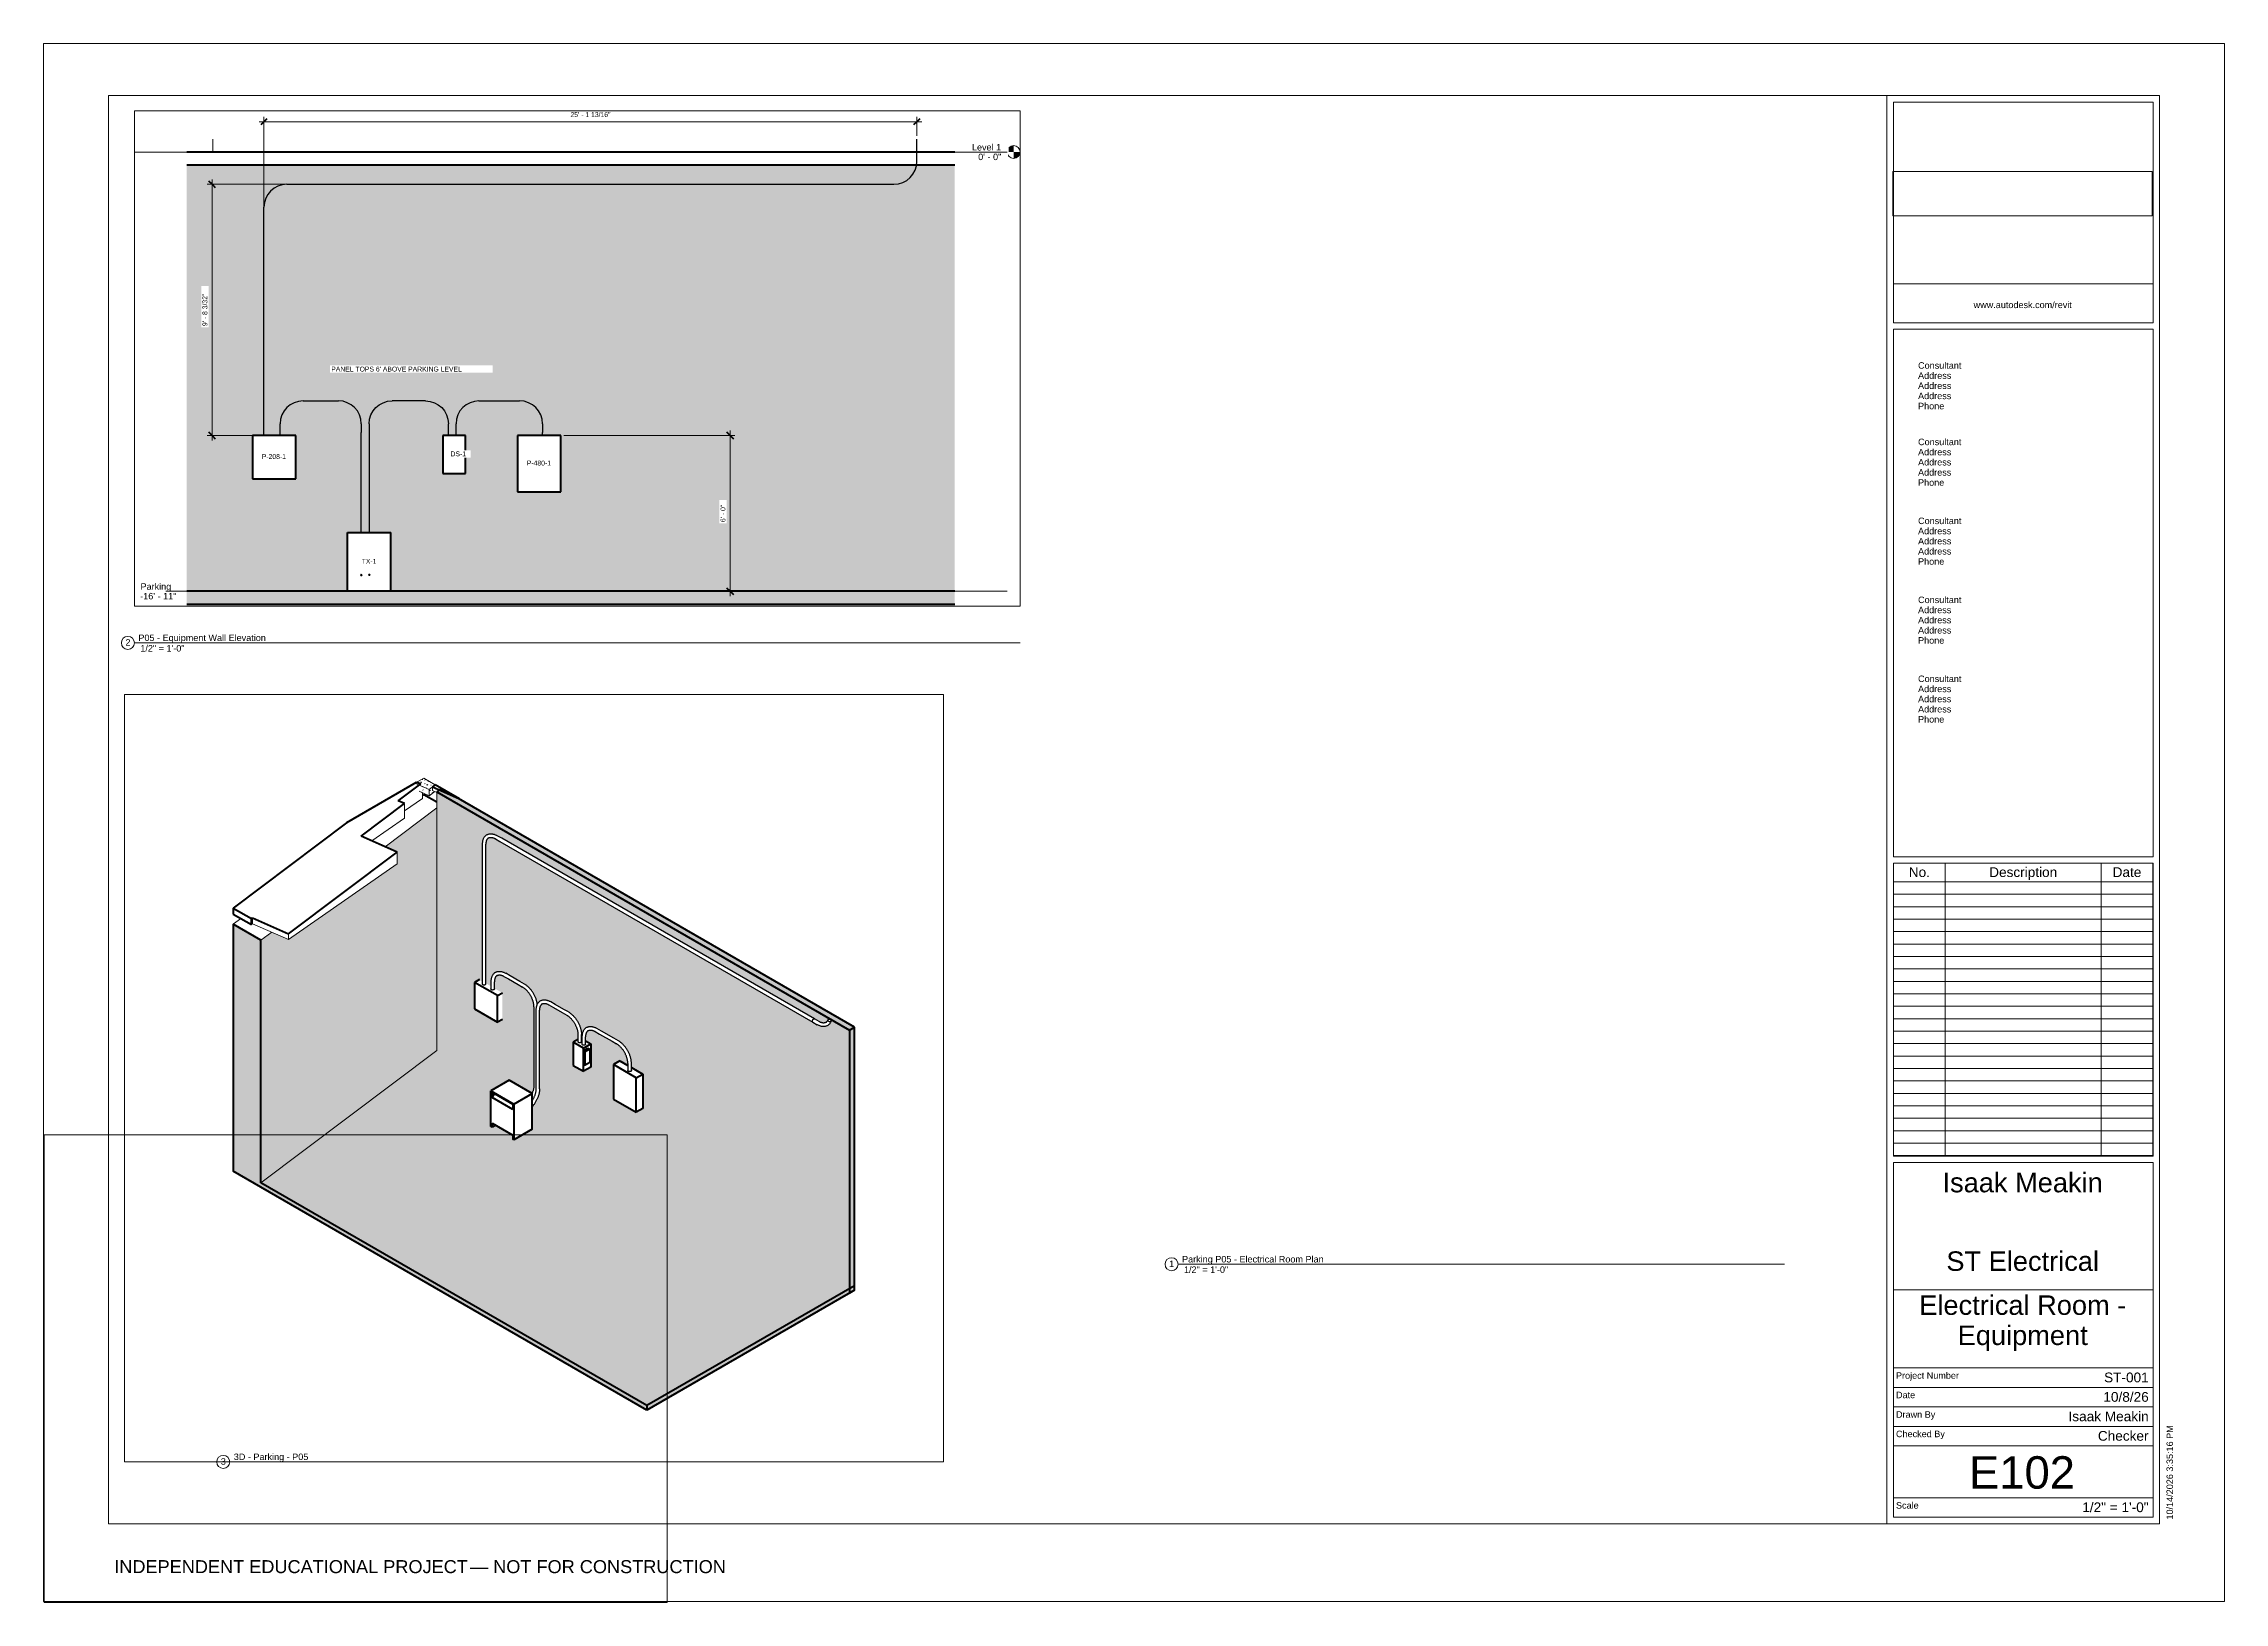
# Paper-space layout 'Layout1' of a CAD drawing. Header units: inches. Extents: x 0 to 42, y 0 to 30.
# The model-space entities are those that its viewports show. They can reach past a viewport. Long polylines and large blocks are cut down to what shows.
import ezdxf

# ---------------------------------------------------------------- set-up
doc = ezdxf.new("R2010")
doc.units = ezdxf.units.IN
doc.header["$MEASUREMENT"] = 0
doc.linetypes.add('Dash Dot 3_16_', pattern=[0.3125, 0.1875, -0.0625, 0, -0.0625])
doc.linetypes.add('Grid Line 1_2_', pattern=[0.875, 0.5, -0.125, 0.125, -0.125])
for name, color, linetype, lineweight in [('A-ANNO-DIMS', 211, 'Continuous', 9), ('A-ANNO-DIMS-24', 211, 'Continuous', 9), ('A-DETL-THIN', 151, 'Continuous', 9), ('A-FLOR', 192, 'Continuous', 18), ('A-FLOR-LEVL', 51, 'Continuous', 9), ('A-FLOR-PATT', 8, 'Continuous', 70), ('A-WALL', 113, 'Continuous', 18), ('A-WALL-PATT', 111, 'Continuous', 18), ('E-ELE-QPM-IDEN', 2, 'Continuous', 9), ('E-ELEC-EQPM', 71, 'Continuous', 70), ('E-POWR-CNDT', 130, 'Continuous', 30), ('E-POWR-DROP', 130, 'Continuous', 18), ('G-ANNO-SCHD', 231, 'Continuous', 9), ('G-ANNO-TEXT', 231, 'Continuous', 9), ('G-ANNO-TTLB', 6, 'Continuous', 9), ('G-ANNO-TTLB-MEDM', 33, 'Continuous', 20), ('G-ANNO-TTLB-THIN', 151, 'Continuous', 9), ('S-FNDN', 32, 'Continuous', 18), ('S-STRS', 31, 'Continuous', 9)]:
    doc.layers.add(name, color=color, linetype=linetype, lineweight=lineweight)
doc.layers.add('G-ANNO-NPLT', color=191, linetype='Continuous', plot=False)
doc.styles.add('Arial', font='arial.ttf', dxfattribs={"height": 2.25})
doc.styles.add('Arial_1', font='arial.ttf', dxfattribs={"height": 3})
doc.styles.add('Arial_2', font='arial.ttf', dxfattribs={"height": 0.125})
doc.styles.add('Arial_3', font='arial.ttf', dxfattribs={"height": 0.1875})
doc.styles.add('Arial_4', font='arial.ttf', dxfattribs={"height": 0.625})
doc.styles.add('Arial_5', font='arial.ttf', dxfattribs={"height": 0.375})
doc.styles.add('Arial_6', font='arial.ttf', dxfattribs={"height": 0.25})
doc.dimstyles.new('Linear_-_3_32__Arial', dxfattribs={"dimscale": 12, "dimtxt": 2.295584, "dimasz": 0.25, "dimexe": 0.1875, "dimexo": 0.125, "dimgap": 0.125, "dimtad": 1, "dimdec": 5, "dimrnd": 0.03125, "dimzin": 1, "dimdsep": 46, "dimlunit": 4, "dimtxsty": 'Arial', "dimblk1": 'OBLIQUE', "dimblk2": 'OBLIQUE', "dimsah": 1, "dimcen": 0.09, "dimdle": 0.1875, "dimazin": 0, "dimtfac": 1, "dimtdec": 4, "dimtix": 1, "dimtmove": 0, "dimatfit": 3, "dimfxl": 1, "dimtvp": 1, "dimtfill": 1, "dimfrac": 2, "dimtolj": 1, "dimtzin": 0, "dimarcsym": 2})
picture_1 = doc.add_image_def('image1.png', size_in_pixel=(652, 111))
pattern_1 = [(38.617, (-489.157, -159.903), (6.49229, -4.40411), [0.55845, -6.143]), (325.848, (-489.157, -159.903), (-1.25599, 8.5869), [0.65373, -7.191]), (98.321, (-488.616, -160.27), (5.235795, 4.18275), [0.72314, -7.955]), (32.051, (-489.157, -157.813), (9.65975, -7.3065), [0.83174, -9.149]), (95.439, (-488.352, -158.422), (8.46003, 5.29674), [1.055, -11.605]), (322.895, (-489.157, -157.813), (8.4602, 5.29653), [1.009, -11.103]), (352.362, (-488.251, -158.858), (5.40306, -7.32715), [0.63941, -7.033]), (306.403, (-488.251, -158.858), (2.20287, 6.30706), [0.75862, -8.345]), (70.753, (-487.801, -159.469), (7.60487, -1.01988), [0.55672, -6.124]), (17.155, (-489.157, -159.903), (0.110475, 3.415542), [0.24799, -4.652, 0.24799, -4.787, -4.979]), (17.155, (-489.157, -159.903), (0.110475, 3.415542), [-9.935, 0.24799, -4.731]), (336.958, (-489.157, -159.903), (2.381228, 2.747146), [0.3218, -3.403, 0.3218, -5.89, -2.462]), (336.958, (-489.157, -159.903), (2.381228, 2.747146), [-9.937, 0.3218, -2.14]), (307.294, (-491.175, -158.738), (4.831723, -3.024919), [0.41575, -2.734, 0.41575, -9.411, -13.039]), (307.294, (-491.175, -158.738), (4.831723, -3.024919), [-12.976, 0.41575, -12.624]), (301.444, (-492.08, -158.215), (5.278195, -2.001465), [0.42213, -3.735, 0.42213, -6.204, -9.402]), (301.444, (-492.08, -158.215), (5.278195, -2.001465), [-10.784, 0.42213, -8.98])]
pattern_2 = [(34.53, (-578.942, -390.073), (9.181134, -0.46343), [0.74904, -8.239]), (357.108, (-578.942, -390.073), (-1.77581, 5.558675), [0.76605, -8.427]), (107.719, (-578.177, -390.112), (7.40452, 5.09528), [0.4863, -5.349]), (31.036, (-578.942, -388.595), (13.66022, -1.22323), [1.164, -12.799]), (101.392, (-577.804, -388.697), (11.96377, 7.1989), [0.71594, -7.875]), (354.883, (-578.942, -388.595), (11.96373, 7.19865), [1.143, -12.572]), (12.496, (-577.662, -388.965), (7.64076, -2.97524), [0.91798, -10.098]), (338.723, (-577.662, -388.965), (3.11448, 5.35912), [0.68328, -7.516]), (59.836, (-577.025, -389.213), (10.75504, 2.3836), [0.51652, -5.682]), (23.894, (-578.942, -390.073), (0.155953, 2.459999), [0.36653, -6.875, 0.36653, -7.075, -7.358]), (23.894, (-578.942, -390.073), (0.155953, 2.459999), [-14.683, 0.36653, -6.992]), (4.347, (-578.942, -390.073), (3.367767, 2.91465), [0.41999, -4.442, 0.41999, -7.687, -3.214]), (4.347, (-578.942, -390.073), (3.367767, 2.91465), [-12.969, 0.41999, -2.794]), (339.806, (-581.796, -390.073), (6.832414, -0.166802), [0.37958, -2.496, 0.37958, -8.592, -11.905]), (339.806, (-581.796, -390.073), (6.832414, -0.166802), [-11.848, 0.37958, -11.525]), (332.119, (-583.076, -390.073), (7.464627, 0.740187), [0.35232, -3.118, 0.35232, -5.178, -7.847]), (332.119, (-583.076, -390.073), (7.464627, 0.740187), [-9, 0.35232, -7.495])]
pattern_3 = [(62.892, (-599.184, -200.054), (6.49228, 3.09237), [0.95757, -10.533]), (25.47, (-599.184, -200.054), (-1.25602, 7.13645), [0.59923, -6.592]), (99.981, (-598.643, -199.796), (5.23645, 10.2284), [0.60382, -6.642]), (60.684, (-599.184, -197.964), (9.6597, 3.84704), [1.44, -15.838]), (96.106, (-598.379, -197.643), (8.45952, 15.0653), [0.94014, -10.342]), (21.716, (-599.184, -197.964), (8.45916, 15.06513), [0.86646, -9.531]), (45.584, (-598.279, -197.964), (5.402363, -1.08909), [0.90551, -9.961]), (348.607, (-598.279, -197.964), (2.20231, 8.85035), [0.45926, -5.052]), (76.026, (-597.829, -198.055), (7.60525, 7.76116), [0.76, -8.36]), (55.653, (-599.184, -200.054), (0.109963, 3.542674), [0.41999, -7.878, 0.41999, -8.107, -8.432]), (55.653, (-599.184, -200.054), (0.109963, 3.542674), [-16.825, 0.41999, -8.012]), (36.106, (-599.184, -200.054), (2.381098, 5.496943), [0.36653, -3.876, 0.36653, -6.709, -2.804]), (36.106, (-599.184, -200.054), (2.381098, 5.496943), [-11.318, 0.36653, -2.438]), (351.006, (-601.202, -201.219), (4.831686, 2.55406), [0.25504, -1.677, 0.25504, -5.773, -7.999]), (351.006, (-601.202, -201.219), (4.831686, 2.55406), [-7.96, 0.25504, -7.744]), (334.325, (-602.107, -201.742), (5.27858, 4.0931), [0.24434, -2.162, 0.24434, -3.591, -5.442]), (334.325, (-602.107, -201.742), (5.27858, 4.0931), [-6.242, 0.24434, -5.198])]
pattern_4 = [(0, (-143.357, -6.059), (7.68, 1.92), [0.3168, -5.443, 0.3168, -5.443, -30.72]), (0, (-143.357, -6.059), (7.68, 1.92), [-11.52, 0.3168, -11.203, 0.3168, -5.443, -13.44]), (0, (-143.357, -6.059), (7.68, 1.92), [-28.8, 0.3168, -3.523, 0.3168, -9.283]), (120, (-140.477, -5.099), (-5.502769, 5.691075), [0.3168, -5.443, 0.3168, -5.443, -30.72]), (120, (-140.477, -5.099), (-5.502769, 5.691075), [-11.52, 0.3168, -11.203, 0.3168, -5.443, -13.44]), (120, (-140.477, -5.099), (-5.502769, 5.691075), [-28.8, 0.3168, -3.523, 0.3168, -9.283]), (240, (-139.517, -1.259), (-2.177231, -7.611075), [0.3168, -5.443, 0.3168, -5.443, -30.72]), (240, (-139.517, -1.259), (-2.177231, -7.611075), [-11.52, 0.3168, -11.203, 0.3168, -5.443, -13.44]), (240, (-139.517, -1.259), (-2.177231, -7.611075), [-28.8, 0.3168, -3.523, 0.3168, -9.283])]

psp = doc.layouts.get("Layout1")

msp = doc.modelspace()

# ---------------------------------------------------------------- texts
at = {"layer": 'A-FLOR-LEVL', "insert": (1431.118915, -199.299706), "char_height": 3, "width": 17.19525, "attachment_point": 1, "style": 'Arial_1', "bg_fill": 3, "box_fill_scale": 1.25, "bg_fill_color": 256, "bg_fill_true_color": 13158600, "bg_fill_transparency": 0}
msp.add_mtext('Parking', dxfattribs=at)

# ---------------------------------------------------------------- blocks, each defined once
blk = doc.blocks.new('E1 30 x 42 Horizontal - E1 30x42 Horizontal-46795-Electrical Room - Equipment')
at = {"layer": 'G-ANNO-TTLB-MEDM'}
for p, q in [((1.24, 29.014), (1.24, 1.514)), ((40.74, 29.014), (1.24, 29.014)), ((35.49, 29.014), (35.49, 1.514)), ((40.74, 29.014), (40.74, 1.514)), ((35.615, 24.639), (35.615, 28.889)), ((35.615, 28.889), (40.615, 28.889)), ((40.615, 28.889), (40.615, 24.639)), ((40.615, 24.639), (35.615, 24.639)), ((35.615, 24.514), (40.615, 24.514)), ((35.615, 24.514), (35.615, 14.358)), ((40.615, 14.358), (40.615, 24.514)), ((35.615, 14.358), (40.615, 14.358)), ((35.615, 14.233), (35.615, 8.594)), ((40.615, 14.233), (35.615, 14.233)), ((40.615, 8.594), (40.615, 14.233)), ((35.615, 8.594), (40.615, 8.594)), ((35.615, 1.639), (35.615, 8.469)), ((35.615, 8.469), (40.615, 8.469)), ((40.615, 8.469), (40.615, 1.639)), ((35.615, 6.02), (40.615, 6.02)), ((1.24, 1.514), (40.74, 1.514)), ((40.615, 1.639), (35.615, 1.639))]:
    blk.add_line(p, q, dxfattribs=at)
at = {"layer": 'G-ANNO-TTLB-THIN'}
for p, q in [((-0.01, 30.014), (41.99, 30.014)), ((-0.01, 0.014), (-0.01, 30.014)), ((41.99, 0.014), (41.99, 30.014)), ((35.615, 25.389), (40.615, 25.389)), ((35.615, 4.514), (40.615, 4.514)), ((35.615, 4.139), (40.615, 4.139)), ((35.615, 3.764), (40.615, 3.764)), ((35.615, 3.389), (40.615, 3.389)), ((35.615, 3.014), (40.615, 3.014)), ((35.615, 2.014), (40.615, 2.014)), ((-0.01, 0.014), (41.99, 0.014))]:
    blk.add_line(p, q, dxfattribs=at)
at = {"layer": 'G-ANNO-TTLB', "char_height": 0.125, "attachment_point": 1, "style": 'Arial_2', "bg_fill": 3, "box_fill_scale": 1.25, "bg_fill_color": 256, "bg_fill_true_color": 13158600, "bg_fill_transparency": 0}
for s, insert, width in [('www.autodesk.com/revit', (37.16, 25.046), 2.28512), ('Consultant ', (36.09, 23.879), 1.06997), ('Consultant ', (36.09, 22.407), 1.06997), ('Consultant ', (36.09, 20.887), 1.06997), ('Consultant ', (36.09, 19.366), 1.06997), ('Consultant ', (36.09, 17.846), 1.06997)]:
    blk.add_mtext(s, dxfattribs=dict(at, insert=insert, width=width))
at = {"layer": 'G-ANNO-TTLB'}
image = blk.add_image(picture_1, insert=(35.606, 26.7), size_in_units=(4.995, 0.85), dxfattribs=at)
image.dxf.flags = 7
at = {"layer": 'G-ANNO-TTLB', "char_height": 0.125, "attachment_point": 1, "style": 'Arial_2', "bg_fill": 3, "box_fill_scale": 1.25, "bg_fill_color": 256, "bg_fill_true_color": 13158600, "bg_fill_transparency": 0}
for s, insert, width in [('Address', (36.09, 23.684), 0.77644), ('Address', (36.09, 22.211), 0.77644), ('Address', (36.09, 20.691), 0.77644), ('Address', (36.09, 19.171), 0.77644), ('Address', (36.09, 17.651), 0.77644), ('Date', (35.665, 4.056), 0.44503), ('Scale', (35.665, 1.93), 0.53025)]:
    blk.add_mtext(s, dxfattribs=dict(at, insert=insert, width=width))
for s, insert, width in [('Address', (36.09, 23.489), 0.77644), ('Address', (36.09, 22.016), 0.77644), ('Address', (36.09, 20.496), 0.77644), ('Address', (36.09, 18.976), 0.77644), ('Address', (36.09, 17.456), 0.77644), ('Project Number', (35.665, 4.43), 1.47081), ('Drawn By', (35.665, 3.68), 0.909)]:
    blk.add_mtext(s, dxfattribs=dict(at, insert=insert, width=width))
for s, insert, width in [('Address', (36.09, 23.293), 0.77644), ('Address', (36.09, 21.821), 0.77644), ('Address', (36.09, 20.301), 0.77644), ('Address', (36.09, 18.78), 0.77644), ('Address', (36.09, 17.26), 0.77644), ('Checked By', (35.665, 3.306), 1.13941)]:
    blk.add_mtext(s, dxfattribs=dict(at, insert=insert, width=width))
at = {"layer": 'G-ANNO-TTLB', "char_height": 0.125, "width": 0.60916, "attachment_point": 1, "style": 'Arial_2', "bg_fill": 3, "box_fill_scale": 1.25, "bg_fill_color": 256, "bg_fill_true_color": 13158600, "bg_fill_transparency": 0}
for insert in [(36.09, 23.098), (36.09, 21.625), (36.09, 20.105), (36.09, 18.585), (36.09, 17.065)]:
    blk.add_mtext('Phone', dxfattribs=dict(at, insert=insert))
blk = doc.blocks.new('Viewport - View Title-32371-Electrical Room - Equipment')
at = {"layer": 'G-ANNO-TTLB'}
for start, end in [(0, 180), (180, 360)]:
    blk.add_arc((-0.125, 0), 0.125, start, end, dxfattribs=at)
blk = doc.blocks.new('ST-VDC-01_ARCH_REF_v001_rvt_rvt-2-3D - Parking - P05')
at = {"layer": 'A-FLOR-PATT', "lineweight": 9}
h = blk.add_hatch(dxfattribs=at)
h.set_pattern_fill('FP_9', color=256, style=0, pattern_type=2)
h.set_pattern_definition([(0, (-578.942, -549.446), (10.24, 1.478), [0.4224, -7.258, 0.4224, -7.258, -40.96]), (0, (-578.942, -549.446), (10.24, 1.478), [-15.36, 0.4224, -14.938, 0.4224, -7.258, -17.92]), (0, (-578.942, -549.446), (10.24, 1.478), [-38.4, 0.4224, -4.698, 0.4224, -12.378]), (135, (-575.102, -548.707), (-5.859087, 2.90338), [0.29868, -5.132, 0.29868, -5.132, -28.963]), (135, (-575.102, -548.707), (-5.859087, 2.90338), [-10.861, 0.29868, -10.562, 0.29868, -5.132, -12.671]), (135, (-575.102, -548.707), (-5.859087, 2.90338), [-27.153, 0.29868, -3.322, 0.29868, -8.752]), (225, (-573.822, -545.751), (-4.381234, -7.33694), [0.29868, -5.132, 0.29868, -5.132, -28.963]), (225, (-573.822, -545.751), (-4.381234, -7.33694), [-10.861, 0.29868, -10.562, 0.29868, -5.132, -12.671]), (225, (-573.822, -545.751), (-4.381234, -7.33694), [-27.153, 0.29868, -3.322, 0.29868, -8.752])])
h.paths.add_polyline_path([(-509.398, -485.922), (-384.612, -413.876), (-579.714, -301.234), (-580.078, -301.693), (-580.078, -315.64), (-591.392, -322.172), (-592.099, -321.764), (-592.099, -319.314), (-602.705, -313.191), (-604.827, -314.415), (-605.534, -314.007), (-605.534, -291.962), (-600.654, -289.144), (-638.865, -267.083), (-747.223, -348.614), (-578.937, -445.774)])
h = blk.add_hatch(dxfattribs=at)
h.set_pattern_fill('FP_3', color=256, style=0, pattern_type=2)
h.set_pattern_definition(pattern_1)
h.paths.add_polyline_path([(-509.398, -488.697), (-509.398, -485.922), (-747.223, -348.614), (-747.223, -351.389), (-578.937, -448.549)])
h = blk.add_hatch(dxfattribs=at)
h.set_pattern_fill('FP_5', color=256, style=0, pattern_type=2)
h.set_pattern_definition(pattern_3)
h.paths.add_polyline_path([(-509.398, -488.697), (-381.413, -414.805), (-381.413, -412.03), (-509.398, -485.922)])
at = {"layer": 'A-WALL-PATT', "lineweight": 9}
h = blk.add_hatch(dxfattribs=at)
h.set_pattern_fill('FP_4', color=256, style=0, pattern_type=2)
h.set_pattern_definition(pattern_2)
h.paths.add_polyline_path([(-384.612, -254.503), (-381.413, -252.656), (-636.087, -105.62), (-638.865, -107.71), (-389.671, -251.582)])
h = blk.add_hatch(dxfattribs=at)
h.set_pattern_fill('FP_6', color=256, style=0, pattern_type=2)
h.set_pattern_definition([(330, (-364.37, -87.857), (7.240842, -2.090494), [0.34489, -5.926, 0.34489, -5.926, -33.444]), (330, (-364.37, -87.857), (7.240842, -2.090494), [-12.541, 0.34489, -12.196, 0.34489, -5.926, -14.632]), (330, (-364.37, -87.857), (7.240842, -2.090494), [-31.353, 0.34489, -3.836, 0.34489, -10.106]), (111.206, (-361.654, -88.38), (-5.1878047, 9.1908025), [0.41286, -7.094, 0.41286, -7.094, -40.035]), (111.206, (-361.654, -88.38), (-5.1878047, 9.1908025), [-15.013, 0.41286, -14.6, 0.41286, -7.094, -17.515]), (111.206, (-361.654, -88.38), (-5.1878047, 9.1908025), [-37.533, 0.41286, -4.592, 0.41286, -12.098]), (234.896, (-360.749, -84.722), (-2.05295, -7.101036), [0.2597, -4.462, 0.2597, -4.462, -25.183]), (234.896, (-360.749, -84.722), (-2.05295, -7.101036), [-9.443, 0.2597, -9.184, 0.2597, -4.462, -11.017]), (234.896, (-360.749, -84.722), (-2.05295, -7.101036), [-23.609, 0.2597, -2.888, 0.2597, -7.61])])
h.paths.add_polyline_path([(-384.612, -413.876), (-384.612, -254.503), (-638.865, -107.71), (-638.865, -267.083), (-600.654, -289.144), (-594.22, -285.43), (-580.154, -293.551), (-580.078, -293.382), (-579.587, -292.016), (-579.264, -290.789), (-579.103, -289.754), (-579.02, -288.557), (-579.023, -240.068), (-579.103, -238.923), (-579.264, -237.889), (-579.606, -236.588), (-580.101, -235.237), (-580.985, -233.417), (-582.105, -231.695), (-583.429, -230.116), (-584.865, -228.83), (-586.088, -228.02), (-597.629, -221.37), (-598.721, -220.857), (-599.497, -220.652), (-600.157, -220.572), (-600.84, -220.603), (-601.442, -220.819), (-601.912, -221.091), (-602.428, -221.544), (-602.597, -221.802), (-602.801, -222.132), (-603.029, -222.691), (-603.24, -223.466), (-603.353, -224.968), (-603.353, -228.798), (-598.463, -231.621), (-598.463, -247.951), (-601.404, -249.649), (-615.546, -241.484), (-615.546, -225.154), (-612.605, -223.456), (-610.845, -224.473), (-610.845, -140.029), (-610.785, -138.947), (-610.586, -137.784), (-610.267, -136.835), (-610.187, -136.631), (-609.778, -135.863), (-609.494, -135.483), (-609.121, -135.063), (-608.856, -134.784), (-608.101, -134.225), (-607.239, -133.851), (-606.538, -133.688), (-606.208, -133.628), (-605.767, -133.584), (-604.849, -133.639), (-604.365, -133.728), (-603.776, -133.852), (-602.595, -134.299), (-601.608, -134.805), (-403.112, -249.392), (-402.302, -249.79), (-401.26, -250.08), (-400.472, -250.186), (-399.587, -250.021), (-398.996, -249.775), (-398.564, -249.399), (-398.19, -248.968), (-397.802, -248.252), (-397.557, -248.054), (-397.257, -247.937), (-396.873, -247.888), (-396.484, -247.917), (-396.131, -248.018), (-395.852, -248.178), (-395.676, -248.381), (-395.626, -248.606), (-396.074, -249.7), (-396.666, -250.594), (-396.912, -250.841), (-397.323, -251.259), (-397.608, -251.468), (-398.362, -251.929), (-398.785, -252.102), (-399.254, -252.23), (-399.623, -252.306), (-400.196, -252.366), (-400.456, -252.366), (-400.638, -252.349), (-401.231, -252.326), (-402.176, -252.139), (-403.137, -251.816), (-404.503, -251.14), (-602.924, -136.595), (-604.016, -136.082), (-604.792, -135.877), (-605.452, -135.797), (-606.135, -135.829), (-606.737, -136.044), (-607.207, -136.316), (-607.723, -136.77), (-607.892, -137.027), (-608.096, -137.357), (-608.324, -137.916), (-608.535, -138.691), (-608.648, -140.193), (-608.648, -225.741), (-605.55, -227.52), (-605.55, -224.804), (-605.49, -223.722), (-605.291, -222.559), (-604.972, -221.61), (-604.859, -221.343), (-604.483, -220.638), (-604.199, -220.258), (-603.826, -219.837), (-603.561, -219.559), (-602.806, -219), (-601.944, -218.626), (-601.334, -218.479), (-600.913, -218.403), (-600.472, -218.359), (-599.554, -218.414), (-599.07, -218.503), (-598.481, -218.627), (-597.345, -219.051), (-596.313, -219.58), (-584.784, -226.243), (-583.571, -227.063), (-583.464, -227.139), (-582.304, -228.154), (-581.331, -229.163), (-580.116, -230.701), (-579.039, -232.417), (-578.453, -233.555), (-578.103, -234.348), (-577.59, -235.709), (-577.195, -237.11), (-576.925, -238.519), (-576.742, -238.189), (-576.459, -237.809), (-576.086, -237.388), (-575.821, -237.11), (-575.065, -236.551), (-574.204, -236.176), (-573.594, -236.03), (-573.172, -235.954), (-572.732, -235.91), (-571.814, -235.965), (-571.33, -236.054), (-570.74, -236.178), (-569.605, -236.601), (-568.573, -237.13), (-557.55, -243.51), (-556.431, -244.267), (-556.324, -244.343), (-555.164, -245.359), (-554.19, -246.367), (-552.976, -247.905), (-551.899, -249.621), (-551.313, -250.759), (-550.963, -251.552), (-550.466, -252.855), (-550.055, -254.315), (-549.802, -255.645), (-549.72, -256.724), (-549.682, -257.489), (-549.682, -259.785), (-549.407, -259.944), (-549.407, -258.772), (-549.348, -257.69), (-549.12, -256.44), (-548.829, -255.578), (-548.749, -255.374), (-548.331, -254.593), (-548.057, -254.226), (-547.683, -253.805), (-547.392, -253.508), (-546.663, -252.968), (-545.801, -252.593), (-545.192, -252.447), (-544.77, -252.371), (-544.329, -252.327), (-543.412, -252.382), (-542.928, -252.471), (-542.338, -252.595), (-541.203, -253.018), (-540.171, -253.548), (-526.888, -261.223), (-525.675, -262.043), (-525.567, -262.119), (-524.407, -263.135), (-523.434, -264.143), (-522.22, -265.682), (-521.143, -267.398), (-520.557, -268.536), (-520.19, -269.37), (-519.71, -270.631), (-519.298, -272.091), (-519.046, -273.422), (-518.963, -274.5), (-518.926, -275.266), (-518.926, -277.542), (-511.842, -281.632), (-511.842, -302.861), (-515.908, -305.208), (-530.05, -297.043), (-530.05, -275.814), (-525.984, -273.467), (-521.123, -276.274), (-521.136, -274.912), (-521.207, -273.904), (-521.368, -272.869), (-521.762, -271.424), (-522.204, -270.217), (-523.089, -268.397), (-524.208, -266.676), (-525.532, -265.097), (-526.968, -263.81), (-528.192, -263), (-541.487, -255.338), (-542.578, -254.825), (-543.449, -254.607), (-544.014, -254.54), (-544.698, -254.571), (-545.299, -254.787), (-545.77, -255.058), (-546.285, -255.512), (-546.455, -255.77), (-546.658, -256.1), (-546.887, -256.659), (-547.097, -257.434), (-547.21, -258.936), (-547.21, -261.212), (-544.016, -263.057), (-544.016, -277.345), (-548.526, -279.949), (-554.89, -276.275), (-554.882, -261.982), (-551.879, -260.248), (-551.883, -257.272), (-551.963, -256.128), (-552.124, -255.093), (-552.466, -253.792), (-552.961, -252.441), (-553.845, -250.621), (-554.965, -248.899), (-556.288, -247.321), (-557.725, -246.034), (-558.948, -245.224), (-569.889, -238.921), (-571.05, -238.389), (-571.757, -238.203), (-572.417, -238.123), (-573.1, -238.154), (-573.701, -238.37), (-574.172, -238.641), (-574.687, -239.095), (-574.857, -239.353), (-575.061, -239.683), (-575.289, -240.242), (-575.5, -241.017), (-575.613, -242.518), (-575.598, -257.142), (-575.571, -290.888), (-575.647, -292), (-575.688, -292.446), (-575.955, -293.853), (-576.366, -295.267), (-576.965, -296.795), (-577.388, -297.69), (-577.888, -298.628), (-578.937, -300.248), (-579.714, -301.234), (-387.81, -412.03)])
h.paths.add_polyline_path([(-580.078, -297.974), (-579.685, -297.358), (-579.55, -297.088), (-580.078, -297.917)])
h = blk.add_hatch(dxfattribs=at)
h.set_pattern_fill('FP_2', color=256, style=0, pattern_type=2)
h.set_pattern_definition([(36.958, (-852.859, -90.391), (6.233981, 6.780394), [0.3218, -5.529, 0.3218, -5.529, -31.205]), (36.958, (-852.859, -90.391), (6.233981, 6.780394), [-11.702, 0.3218, -11.38, 0.3218, -5.529, -13.652]), (36.958, (-852.859, -90.391), (6.233981, 6.780394), [-29.254, 0.3218, -3.579, 0.3218, -9.43]), (122.484, (-850.522, -87.587), (-4.466287, 2.834855), [0.2394, -4.113, 0.2394, -4.113, -23.214]), (122.484, (-850.522, -87.587), (-4.466287, 2.834855), [-8.705, 0.2394, -8.466, 0.2394, -4.113, -10.156]), (122.484, (-850.522, -87.587), (-4.466287, 2.834855), [-21.763, 0.2394, -2.662, 0.2394, -7.015]), (251.988, (-849.742, -82.82), (-1.7669816, -9.615878), [0.4158, -7.144, 0.4158, -7.144, -40.32]), (251.988, (-849.742, -82.82), (-1.7669816, -9.615878), [-15.12, 0.4158, -14.704, 0.4158, -7.144, -17.64]), (251.988, (-849.742, -82.82), (-1.7669816, -9.615878), [-37.8, 0.4158, -4.624, 0.4158, -12.184])])
h.paths.add_polyline_path([(-747.223, -348.614), (-638.865, -267.083), (-638.865, -117.664), (-670.71, -141.626), (-663.303, -144.907), (-663.303, -152.135), (-730.267, -198.723), (-740.637, -194.24), (-747.223, -199.195), (-747.223, -284.148)])
h = blk.add_hatch(dxfattribs=at)
h.set_pattern_fill('FP_3', color=256, style=0, pattern_type=2)
h.set_pattern_definition(pattern_1)
h.paths.add_polyline_path([(-747.223, -351.389), (-747.223, -199.195), (-764.34, -189.313), (-764.34, -341.507)])
h = blk.add_hatch(dxfattribs=at)
h.set_pattern_fill('FP_5', color=256, style=0, pattern_type=2)
h.set_pattern_definition(pattern_3)
h.paths.add_polyline_path([(-384.612, -416.652), (-381.413, -414.805), (-381.413, -252.656), (-384.612, -254.503), (-384.612, -284.148)])
at = {"layer": 'S-STRS'}
h = blk.add_hatch(dxfattribs=at)
h.set_pattern_fill('FP_4', color=256, style=0, pattern_type=2)
h.set_pattern_definition(pattern_2)
h.paths.add_polyline_path([(-643.66, -106.306), (-639.856, -103.444), (-646.947, -99.351), (-652.336, -102.462)])
h = blk.add_hatch(dxfattribs=at)
h.set_pattern_fill('FP_7', color=256, style=0, pattern_type=2)
h.set_pattern_definition([(336.106, (-365.55, -51.181), (8.124071, -1.508943), [0.36653, -6.298, 0.36653, -6.298, -35.542]), (336.106, (-365.55, -51.181), (8.124071, -1.508943), [-13.328, 0.36653, -12.962, 0.36653, -6.298, -15.55]), (336.106, (-365.55, -51.181), (8.124071, -1.508943), [-33.32, 0.36653, -4.076, 0.36653, -10.74]), (114.195, (-362.503, -51.485), (-5.820386, 8.774326), [0.40883, -7.024, 0.40883, -46.668]), (114.195, (-362.503, -51.485), (-5.820386, 8.774326), [-7.842, -7.024, 0.40883, -14.458, -24.777]), (114.195, (-362.503, -51.485), (-5.820386, 8.774326), [-29.733, 0.40883, -7.024, 0.40883, -16.935]), (114.195, (-362.503, -51.485), (-5.820386, 8.774326), [-37.575, -4.547, 0.40883, -11.98]), (233.258, (-361.488, -47.755), (-2.302987, -7.265759), [0.2801, -4.813, 0.2801, -4.813, -27.161]), (233.258, (-361.488, -47.755), (-2.302987, -7.265759), [-10.185, 0.2801, -9.905, 0.2801, -4.813, -11.883]), (233.258, (-361.488, -47.755), (-2.302987, -7.265759), [-25.463, 0.2801, -3.115, 0.2801, -8.208])])
h.paths.add_polyline_path([(-643.66, -110.137), (-643.66, -106.306), (-649.815, -103.579), (-649.815, -107.41), (-648.804, -107.857)])
h = blk.add_hatch(dxfattribs=at)
h.set_pattern_fill('FP_8', color=256, style=0, pattern_type=2)
h.set_pattern_definition([(36.958, (-857.052, -88.534), (6.233981, 6.780394), [0.3218, -5.529, 0.3218, -5.529, -31.205]), (36.958, (-857.052, -88.534), (6.233981, 6.780394), [-11.702, 0.3218, -11.38, 0.3218, -5.529, -13.652]), (36.958, (-857.052, -88.534), (6.233981, 6.780394), [-29.254, 0.3218, -3.579, 0.3218, -9.43]), (122.484, (-854.714, -85.73), (-4.466287, 2.834855), [0.2394, -4.113, 0.2394, -4.113, -23.214]), (122.484, (-854.714, -85.73), (-4.466287, 2.834855), [-8.705, 0.2394, -8.466, 0.2394, -4.113, -10.156]), (122.484, (-854.714, -85.73), (-4.466287, 2.834855), [-21.763, 0.2394, -2.662, 0.2394, -7.015]), (251.988, (-853.935, -80.963), (-1.7669816, -9.615878), [0.4158, -7.144, 0.4158, -7.144, -40.32]), (251.988, (-853.935, -80.963), (-1.7669816, -9.615878), [-15.12, 0.4158, -14.704, 0.4158, -7.144, -17.64]), (251.988, (-853.935, -80.963), (-1.7669816, -9.615878), [-37.8, 0.4158, -4.624, 0.4158, -12.184])])
h.paths.add_polyline_path([(-643.66, -110.137), (-640.163, -107.506), (-641.529, -106.9), (-641.529, -104.703), (-643.66, -106.306)])
at = {"layer": 'A-FLOR', "color": 7, "lineweight": 70}
for p, q in [((-651.688, -102.088), (-694.477, -126.792)), ((-648.804, -102.819), (-651.688, -102.088)), ((-662.599, -113.199), (-648.804, -102.819)), ((-639.856, -103.444), (-641.529, -104.703)), ((-624.971, -112.038), (-639.856, -103.444)), ((-641.529, -104.703), (-624.971, -112.038)), ((-658.732, -114.912), (-662.599, -113.199)), ((-685.517, -135.066), (-658.732, -114.912)), ((-694.477, -126.792), (-764.34, -179.358)), ((-663.303, -144.907), (-685.517, -135.066)), ((-730.267, -195.292), (-663.303, -144.907)), ((-764.34, -179.358), (-753.048, -185.878)), ((-764.34, -179.358), (-764.34, -183.201)), ((-764.34, -183.201), (-753.048, -189.514)), ((-753.048, -185.878), (-752.481, -185.451)), ((-753.048, -189.514), (-753.048, -185.878)), ((-752.481, -185.451), (-730.267, -195.292)), ((-509.398, -485.922), (-747.223, -348.614)), ((-509.398, -488.697), (-747.223, -351.389)), ((-381.413, -412.03), (-509.398, -485.922)), ((-381.413, -414.805), (-381.413, -412.03)), ((-381.413, -414.805), (-509.398, -488.697)), ((-509.398, -485.922), (-509.398, -488.697))]:
    blk.add_line(p, q, dxfattribs=at)
at = {"layer": 'A-FLOR', "color": 250}
for p, q in [((-641.529, -106.9), (-641.529, -104.703)), ((-638.865, -108.081), (-641.529, -106.9)), ((-647.684, -111.847), (-647.684, -108.354)), ((-647.684, -111.847), (-658.732, -119.533)), ((-658.732, -114.912), (-658.732, -123.896)), ((-658.732, -123.896), (-678.961, -137.97)), ((-663.303, -144.907), (-663.303, -152.135)), ((-663.303, -152.135), (-730.267, -198.723)), ((-752.481, -185.451), (-752.481, -189.12)), ((-752.481, -189.12), (-753.048, -189.514)), ((-730.267, -198.723), (-752.481, -189.12)), ((-730.267, -195.292), (-730.267, -198.723)), ((-747.223, -348.614), (-638.865, -267.083))]:
    blk.add_line(p, q, dxfattribs=at)
at = {"layer": 'A-WALL', "color": 7, "lineweight": 70}
for p, q in [((-636.087, -105.62), (-638.865, -107.71)), ((-381.413, -252.656), (-636.087, -105.62)), ((-638.865, -107.71), (-384.612, -254.503)), ((-384.612, -254.503), (-381.413, -252.656)), ((-381.413, -414.805), (-381.413, -252.656)), ((-384.612, -254.503), (-384.612, -416.652)), ((-381.413, -414.805), (-384.612, -416.652))]:
    blk.add_line(p, q, dxfattribs=at)
at = {"layer": 'A-WALL', "color": 250}
blk.add_line((-638.865, -107.71), (-638.865, -267.083), dxfattribs=at)
at = {"layer": 'S-FNDN', "color": 7, "lineweight": 70}
for p, q in [((-647.684, -109.73), (-646.947, -109.305)), ((-646.947, -109.305), (-638.865, -113.971)), ((-764.34, -189.313), (-764.34, -341.507)), ((-747.223, -199.195), (-764.34, -189.313)), ((-747.223, -348.614), (-747.223, -199.195)), ((-747.223, -351.389), (-764.34, -341.507))]:
    blk.add_line(p, q, dxfattribs=at)
at = {"layer": 'S-FNDN', "color": 250}
for p, q in [((-638.865, -117.664), (-670.71, -141.626)), ((-764.34, -189.313), (-759.68, -185.806)), ((-740.637, -194.24), (-747.223, -199.195))]:
    blk.add_line(p, q, dxfattribs=at)
at = {"layer": 'S-STRS', "color": 10}
for p, q in [((-646.947, -99.351), (-652.336, -102.462)), ((-639.856, -103.444), (-646.947, -99.351)), ((-652.336, -102.462), (-643.66, -106.306)), ((-643.66, -106.306), (-639.856, -103.444)), ((-643.66, -110.137), (-643.66, -106.306)), ((-649.815, -107.41), (-643.66, -110.137)), ((-643.66, -110.137), (-640.163, -107.506))]:
    blk.add_line(p, q, dxfattribs=at)
blk = doc.blocks.new('Lighting and Appliance Panelboard - 480V MLO - Surface - 125 A-951381-3D - Parking - P05')
at = {"layer": 'E-ELEC-EQPM'}
for p, q in [((-525.984, -273.467), (-530.05, -275.814)), ((-525.984, -273.467), (-521.123, -276.274)), ((-515.908, -283.979), (-530.05, -275.814)), ((-530.05, -275.814), (-530.05, -297.043)), ((-518.926, -277.542), (-511.842, -281.632)), ((-515.908, -283.979), (-511.842, -281.632)), ((-511.842, -281.632), (-511.842, -302.861)), ((-515.908, -305.208), (-515.908, -283.979)), ((-530.05, -297.043), (-515.908, -305.208)), ((-511.842, -302.861), (-515.908, -305.208))]:
    blk.add_line(p, q, dxfattribs=at)
blk = doc.blocks.new('Lighting and Appliance Panelboard - 208V MLO - Surface - 100 A-950526-3D - Parking - P05')
at = {"layer": 'E-ELEC-EQPM'}
for p, q in [((-612.605, -223.456), (-615.546, -225.154)), ((-601.404, -233.319), (-615.546, -225.154)), ((-615.546, -225.154), (-615.546, -241.484)), ((-601.404, -233.319), (-598.463, -231.621)), ((-601.404, -249.649), (-601.404, -233.319)), ((-615.546, -241.484), (-601.404, -249.649)), ((-598.463, -247.951), (-601.404, -249.649))]:
    blk.add_line(p, q, dxfattribs=at)
blk = doc.blocks.new('Disconnect Switches - 480V - Fusible 60A-859980-3D - Parking - P05')
at = {"layer": 'E-ELEC-EQPM'}
for p, q in [((-549.682, -259.785), (-549.407, -259.944)), ((-551.879, -260.248), (-554.89, -261.986)), ((-547.21, -261.212), (-544.016, -263.057)), ((-548.526, -265.661), (-554.89, -261.986)), ((-554.89, -261.986), (-554.89, -276.275)), ((-548.526, -265.661), (-544.016, -263.057)), ((-544.016, -263.057), (-544.016, -277.345)), ((-548.526, -267.294), (-545.698, -265.661)), ((-548.526, -279.949), (-548.526, -265.661)), ((-545.698, -265.661), (-544.637, -266.273)), ((-544.637, -266.273), (-547.466, -267.906)), ((-544.637, -266.273), (-544.637, -274.438)), ((-548.526, -267.294), (-548.526, -275.459)), ((-547.466, -267.906), (-548.526, -267.294)), ((-547.466, -276.071), (-547.466, -267.906)), ((-544.637, -274.438), (-547.466, -276.071)), ((-548.526, -275.459), (-547.466, -276.071)), ((-554.89, -276.275), (-548.526, -279.949)), ((-544.016, -277.345), (-548.526, -279.949))]:
    blk.add_line(p, q, dxfattribs=at)
blk = doc.blocks.new('Dry Type Transformer - 480-208Y120 - NEMA Type 2 - 30 kVA-507358-3D - Parking - P05')
at = {"layer": 'E-ELEC-EQPM'}
for p, q in [((-594.22, -285.43), (-605.534, -291.962)), ((-580.078, -293.595), (-594.22, -285.43)), ((-605.534, -291.962), (-591.392, -300.127)), ((-605.534, -314.007), (-605.534, -291.962)), ((-604.827, -296.044), (-604.827, -292.778)), ((-604.827, -292.778), (-592.099, -300.127)), ((-604.827, -296.044), (-603.413, -293.595)), ((-591.392, -300.127), (-580.078, -293.595)), ((-580.078, -315.64), (-580.078, -293.595)), ((-592.099, -303.393), (-604.827, -296.044)), ((-592.099, -300.127), (-592.099, -303.393)), ((-591.392, -300.127), (-591.392, -322.172)), ((-604.827, -314.415), (-604.827, -311.966)), ((-604.827, -311.966), (-592.099, -319.314)), ((-602.705, -313.191), (-604.827, -314.415)), ((-604.827, -314.415), (-605.534, -314.007)), ((-580.078, -315.64), (-591.392, -322.172)), ((-592.099, -319.314), (-592.099, -321.764)), ((-591.392, -322.172), (-592.099, -321.764))]:
    blk.add_line(p, q, dxfattribs=at)
blk = doc.blocks.new('Conduit Elbow - without Fittings - EMT - Standard-894148-3D - Parking - P05')
at = {"layer": 'E-POWR-CNDT'}
for p, q in [((-407.208, -248.31), (-407.047, -248.075)), ((-407.047, -248.075), (-406.86, -247.877)), ((-406.86, -247.877), (-406.659, -247.73)), ((-403.281, -249.309), (-406.11, -247.676)), ((-407.409, -248.828), (-407.331, -248.567)), ((-407.331, -248.567), (-407.208, -248.31)), ((-407.436, -249.076), (-407.409, -248.828)), ((-407.409, -249.293), (-407.436, -249.076)), ((-407.332, -249.464), (-407.409, -249.293)), ((-407.208, -249.579), (-407.332, -249.464)), ((-407.208, -249.579), (-404.38, -251.212))]:
    blk.add_line(p, q, dxfattribs=at)
for points in [[(-406.659, -247.73, 0), (-406.458, -247.645, 0), (-406.27, -247.626, 0), (-406.11, -247.676, 0)], [(-397.582, -248.064, 0), (-397.802, -248.252, 0), (-397.887, -248.473, 0), (-397.836, -248.698, 0), (-397.661, -248.901, 0), (-397.384, -249.063, 0), (-397.033, -249.164, 0), (-396.643, -249.193, 0), (-396.26, -249.142, 0), (-395.936, -249.014, 0)], [(-395.936, -249.014, 0), (-395.715, -248.827, 0), (-395.626, -248.606, 0), (-395.676, -248.381, 0), (-395.852, -248.178, 0), (-396.131, -248.018, 0), (-396.484, -247.917, 0), (-396.873, -247.888, 0), (-397.257, -247.937, 0), (-397.582, -248.064, 0)], [(-399.08, -249.834, 0), (-398.937, -249.744, 0), (-398.799, -249.645, 0), (-398.667, -249.534, 0), (-398.539, -249.412, 0), (-398.417, -249.279, 0), (-398.3, -249.133, 0), (-398.188, -248.975, 0), (-398.083, -248.805, 0), (-397.983, -248.622, 0), (-397.891, -248.426, 0), (-397.857, -248.349, 0)], [(-397.982, -251.737, 0), (-397.71, -251.567, 0), (-397.449, -251.378, 0), (-397.202, -251.172, 0), (-396.969, -250.949, 0), (-396.75, -250.71, 0), (-396.546, -250.456, 0), (-396.357, -250.189, 0), (-396.183, -249.909, 0), (-396.024, -249.616, 0), (-395.88, -249.312, 0), (-395.751, -248.998, 0), (-395.644, -248.694, 0)], [(-399.08, -249.834, 0), (-399.229, -249.913, 0), (-399.385, -249.983, 0), (-399.547, -250.042, 0), (-399.716, -250.091, 0), (-399.892, -250.131, 0), (-400.077, -250.159, 0), (-400.269, -250.177, 0), (-400.47, -250.183, 0), (-400.678, -250.178, 0), (-400.894, -250.16, 0), (-401.118, -250.13, 0), (-401.348, -250.086, 0), (-401.585, -250.03, 0), (-401.828, -249.96, 0), (-402.076, -249.876, 0), (-402.329, -249.779, 0), (-402.587, -249.668, 0), (-402.848, -249.543, 0), (-403.112, -249.404, 0), (-403.281, -249.309, 0)], [(-397.982, -251.737, 0), (-398.265, -251.887, 0), (-398.558, -252.018, 0), (-398.86, -252.129, 0), (-399.17, -252.22, 0), (-399.486, -252.29, 0), (-399.808, -252.34, 0), (-400.134, -252.37, 0), (-400.464, -252.38, 0), (-400.797, -252.372, 0), (-401.132, -252.344, 0), (-401.469, -252.299, 0), (-401.806, -252.235, 0), (-402.145, -252.154, 0), (-402.483, -252.057, 0), (-402.822, -251.943, 0), (-403.16, -251.813, 0), (-403.497, -251.667, 0), (-403.833, -251.506, 0), (-404.168, -251.331, 0), (-404.38, -251.212, 0)]]:
    blk.add_polyline3d(points, dxfattribs=at)
blk = doc.blocks.new('ST-VDC-01_ARCH_REF_v001_rvt_rvt-3-P05 - Equipment Wall Elevation')
at = {"layer": 'A-FLOR-PATT', "lineweight": 9}
h = blk.add_hatch(dxfattribs=at)
h.set_pattern_fill('FP_11', color=256, style=0, pattern_type=2)
h.set_pattern_definition([(50, (-143.357, -6.059), (6.886, -0.6021), [0.72, -7.92]), (355, (-143.357, -6.059), (-1.33176, 7.22055), [0.576, -6.336]), (100.451, (-142.783, -6.109), (5.55363, 6.61819), [0.61191, -6.731]), (46.184, (-143.357, -4.139), (10.24564, -1.58893), [1.08, -11.88]), (96.636, (-142.503, -4.271), (8.97244, 9.35152), [0.91786, -10.096]), (351.184, (-143.357, -4.139), (8.9732, 9.35123), [0.864, -9.504]), (21, (-142.397, -4.619), (5.73073, -3.865), [0.72, -7.92]), (326, (-142.397, -4.619), (2.33581, 6.96088), [0.576, -6.336]), (71.451, (-141.919, -4.941), (8.06588, 3.09595), [0.61191, -6.731]), (37.5, (-143.357, -6.059), (0.116866, 3.195478), [0.3168, -5.942, 0.3168, -6.115, -6.36]), (37.5, (-143.357, -6.059), (0.116866, 3.195478), [-12.691, 0.3168, -6.043]), (7.5, (-143.357, -6.059), (2.52543, 3.786025), [0.3168, -3.35, 0.3168, -5.798, -2.424]), (7.5, (-143.357, -6.059), (2.52543, 3.786025), [-9.782, 0.3168, -2.107]), (327.5, (-145.497, -6.059), (5.124369, -0.216176), [0.3168, -2.083, 0.3168, -7.171, -9.936]), (327.5, (-145.497, -6.059), (5.124369, -0.216176), [-9.888, 0.3168, -9.619]), (317.5, (-146.457, -6.059), (5.598326, 0.96141), [0.3168, -2.803, 0.3168, -4.656, -7.056]), (317.5, (-146.457, -6.059), (5.598326, 0.96141), [-8.093, 0.3168, -6.739])])
h.paths.add_polyline_path([(34.161, -209), (34.161, -203), (-320.875, -203), (-320.875, -209), (-143.357, -209)])
at = {"layer": 'A-WALL-PATT', "lineweight": 9}
h = blk.add_hatch(dxfattribs=at)
h.set_pattern_fill('FP_10', color=256, style=0, pattern_type=2)
h.set_pattern_definition(pattern_4)
h.paths.add_polyline_path([(-143.357, -203), (33.249, -203), (33.249, -6), (-320.875, -6), (-320.875, -203), (-148, -203)])
h.paths.add_polyline_path([(-226.5, -202.902), (-246.5, -202.902), (-246.5, -175.902), (-226.5, -175.902)])
h.paths.add_polyline_path([(-168, -157), (-168, -131), (-148, -131), (-148, -157)])
h.paths.add_polyline_path([(-270.5, -151), (-290.5, -151), (-290.5, -131), (-270.5, -131)])
h.paths.add_polyline_path([(-202.5, -148.5), (-202.5, -131), (-192, -131), (-192, -148.5)])
h = blk.add_hatch(dxfattribs=at)
h.set_pattern_fill('FP_10', color=256, style=0, pattern_type=2)
h.set_pattern_definition(pattern_4)
h.paths.add_polyline_path([(34.161, -203), (34.161, -6), (33.249, -6), (33.249, -203)])
at = {"layer": 'A-FLOR', "color": 253, "lineweight": 70}
for p, q in [((34.161, 0), (-320.875, 0)), ((-320.875, -6), (34.161, -6)), ((34.161, -203), (-320.875, -203)), ((-320.875, -209), (34.161, -209))]:
    blk.add_line(p, q, dxfattribs=at)
at = {"layer": 'A-WALL', "color": 9}
blk.add_line((-308.751, 0), (-308.751, 6.002), dxfattribs=at)
blk = doc.blocks.new('Lighting and Appliance Panelboard - 480V MLO - Surface - 125 A-951381-P05 - Equipment Wall Elevation')
at = {"layer": 'E-ELEC-EQPM'}
for p, q in [((-148, -131), (-168, -131)), ((-168, -131), (-168, -157)), ((-148, -157), (-148, -131)), ((-168, -157), (-148, -157))]:
    blk.add_line(p, q, dxfattribs=at)
blk = doc.blocks.new('Lighting and Appliance Panelboard - 208V MLO - Surface - 100 A-950526-P05 - Equipment Wall Elevation')
at = {"layer": 'E-ELEC-EQPM'}
for p, q in [((-270.5, -131), (-290.5, -131)), ((-290.5, -131), (-290.5, -151)), ((-270.5, -151), (-270.5, -131)), ((-290.5, -151), (-270.5, -151))]:
    blk.add_line(p, q, dxfattribs=at)
blk = doc.blocks.new('Disconnect Switches - 480V - Fusible 60A-859980-P05 - Equipment Wall Elevation')
at = {"layer": 'E-ELEC-EQPM'}
for p, q in [((-192, -131), (-202.5, -131)), ((-202.5, -131), (-202.5, -148.5)), ((-192, -148.5), (-192, -131)), ((-202.5, -148.5), (-192, -148.5))]:
    blk.add_line(p, q, dxfattribs=at)
blk = doc.blocks.new('Dry Type Transformer - 480-208Y120 - NEMA Type 2 - 30 kVA-507358-P05 - Equipment Wall Elevation')
at = {"layer": 'E-ELEC-EQPM'}
for p, q in [((-246.5, -175.9015), (-226.5, -175.9015)), ((-246.5, -202.9015), (-246.5, -175.9015)), ((-226.5, -202.9015), (-226.5, -175.9015)), ((-226.5, -202.9015), (-246.5, -202.9015))]:
    blk.add_line(p, q, dxfattribs=at)
blk = doc.blocks.new('Conduit Elbow - without Fittings - EMT - Standard-894148-P05 - Equipment Wall Elevation')
at = {"layer": 'E-POWR-CNDT'}
for p, q in [((-185.784, -115), (-181.784, -115)), ((-196.383, -129.599), (-196.383, -125.599))]:
    blk.add_line(p, q, dxfattribs=at)
blk.add_arc((-185.784, -125.599), 10.599, 90, 180, dxfattribs=at)
blk = doc.blocks.new('Conduit Elbow - without Fittings - EMT - Standard-V4-P05 - Equipment Wall Elevation')
at = {"layer": 'E-POWR-CNDT'}
for p, q in [((16.636, -4.318), (16.636, -0.318)), ((2.037, -14.917), (6.037, -14.917))]:
    blk.add_line(p, q, dxfattribs=at)
blk.add_arc((6.037, -4.318), 10.599, 270, 0, dxfattribs=at)
blk = doc.blocks.new('Level - Level Head - Circle-50818-P05 - Equipment Wall Elevation')
at = {"layer": 'A-FLOR-LEVL'}
h = blk.add_hatch(color=256, dxfattribs=at)
edge = h.paths.add_edge_path()
edge.add_line((61.348, 0), (58.348, 0))
edge.add_arc((61.348, 0), 3, 90, 180, ccw=False)
edge.add_line((61.348, 3), (61.348, 0))
h = blk.add_hatch(color=256, dxfattribs=at)
edge = h.paths.add_edge_path()
edge.add_line((61.348, -3), (61.348, 0))
edge.add_line((61.348, 0), (64.348, 0))
edge.add_arc((61.348, 0), 3, 270, 360, ccw=False)
blk.add_circle((61.348, 0), 3, dxfattribs=at)
blk = doc.blocks.new('DIMBLOCK6-P05 - Equipment Wall Elevation')
at = {"layer": 'A-ANNO-DIMS-24'}
for p, q in [((1703.646, -128.75), (1703.646, -205.25)), ((1703.646, -131), (1626.843, -131)), ((1703.646, -131), (1705.896, -131)), ((1703.646, -203), (1701.396, -203)), ((1703.646, -203), (1704.267, -203))]:
    blk.add_line(p, q, dxfattribs=at)
at = {"layer": 'A-ANNO-DIMS-24', "lineweight": 50}
for p, q in [((1703.646, -131), (1702.146, -129.5)), ((1703.646, -131), (1705.146, -132.5)), ((1703.646, -203), (1702.146, -201.5)), ((1703.646, -203), (1705.146, -204.5))]:
    blk.add_line(p, q, dxfattribs=at)
at = {"layer": 'A-ANNO-DIMS-24', "color": 0, "insert": (1699.225, -171.008), "char_height": 2.25, "width": 9.62026, "attachment_point": 1, "rotation": 90, "line_spacing_factor": 0.941778, "style": 'Arial', "bg_fill": 3, "box_fill_scale": 1.25, "bg_fill_color": 256, "bg_fill_true_color": 13158600, "bg_fill_transparency": 0}
blk.add_mtext('6\' - 0"', dxfattribs=at)
blk = doc.blocks.new('_Oblique')
at = {"color": 0, "linetype": 'ByBlock', "lineweight": -2}
blk.add_line((-0.5, -0.5), (0.5, 0.5), dxfattribs=at)
blk = doc.blocks.new('DIMBLOCK7-P05 - Equipment Wall Elevation')
at = {"layer": 'A-ANNO-DIMS-24'}
for p, q in [((1464.175, -12.667), (1464.175, -133.25)), ((1464.175, -14.917), (1461.925, -14.917)), ((1464.175, -14.917), (1501.27, -14.917)), ((1464.175, -131), (1461.925, -131)), ((1464.175, -131), (1484.954, -131))]:
    blk.add_line(p, q, dxfattribs=at)
at = {"layer": 'A-ANNO-DIMS-24', "lineweight": 50}
for p, q in [((1464.175, -14.917), (1462.675, -13.417)), ((1464.175, -14.917), (1465.675, -16.417)), ((1464.175, -131), (1462.675, -129.5)), ((1464.175, -131), (1465.675, -132.5))]:
    blk.add_line(p, q, dxfattribs=at)
at = {"layer": 'A-ANNO-DIMS-24', "color": 0, "insert": (1459.754, -80.445), "char_height": 2.25, "width": 17.96912, "attachment_point": 1, "rotation": 90, "line_spacing_factor": 0.941778, "style": 'Arial', "bg_fill": 3, "box_fill_scale": 1.25, "bg_fill_color": 256, "bg_fill_true_color": 13158600, "bg_fill_transparency": 0}
blk.add_mtext('9\' - 8 3/32"', dxfattribs=at)
blk = doc.blocks.new('DIMBLOCK8-P05 - Equipment Wall Elevation')
at = {"layer": 'A-ANNO-DIMS-24'}
for p, q in [((1488.171, 13.994), (1488.171, 16.244)), ((1789.979, 13.994), (1789.979, 16.244)), ((1485.921, 13.994), (1792.229, 13.994)), ((1488.171, 13.994), (1488.171, -28.016)), ((1789.979, 13.994), (1789.979, 7.482))]:
    blk.add_line(p, q, dxfattribs=at)
at = {"layer": 'A-ANNO-DIMS-24', "lineweight": 50}
for p, q in [((1488.171, 13.994), (1489.671, 15.494)), ((1789.979, 13.994), (1791.479, 15.494)), ((1488.171, 13.994), (1486.671, 12.494)), ((1789.979, 13.994), (1788.479, 12.494))]:
    blk.add_line(p, q, dxfattribs=at)
at = {"layer": 'A-ANNO-DIMS-24', "color": 0, "insert": (1629.857, 18.415), "char_height": 2.25, "width": 22.12236, "attachment_point": 1, "line_spacing_factor": 0.941778, "style": 'Arial', "bg_fill": 3, "box_fill_scale": 1.25, "bg_fill_color": 256, "bg_fill_true_color": 13158600, "bg_fill_transparency": 0}
blk.add_mtext('25\' - 1 13/16"', dxfattribs=at)

# ---------------------------------------------------------------- hatches: boundary and pattern name
at = {"layer": 'E-POWR-DROP', "lineweight": 30}
for points in [[(1533.178541, -195.894531), (1533.275598, -195.881753), (1533.366041, -195.844291), (1533.443706, -195.784696), (1533.503301, -195.707031), (1533.540763, -195.616588), (1533.553541, -195.519531), (1533.540763, -195.422474), (1533.503301, -195.332031), (1533.443706, -195.254366), (1533.366041, -195.194772), (1533.275598, -195.157309), (1533.178541, -195.144531), (1533.081484, -195.157309), (1532.991041, -195.194772), (1532.913376, -195.254366), (1532.853781, -195.332031), (1532.816319, -195.422474), (1532.803541, -195.519531), (1532.816319, -195.616588), (1532.853781, -195.707031), (1532.913376, -195.784696), (1532.991041, -195.844291), (1533.081484, -195.881753)], [(1536.842603, -195.777344), (1536.939661, -195.764566), (1537.030103, -195.727103), (1537.107769, -195.667509), (1537.167363, -195.589844), (1537.204826, -195.499401), (1537.217603, -195.402344), (1537.204826, -195.305287), (1537.167363, -195.214844), (1537.107769, -195.137179), (1537.030103, -195.077584), (1536.939661, -195.040122), (1536.842603, -195.027344), (1536.745546, -195.040122), (1536.655103, -195.077584), (1536.577438, -195.137179), (1536.517844, -195.214844), (1536.480381, -195.305287), (1536.467603, -195.402344), (1536.480381, -195.499401), (1536.517844, -195.589844), (1536.577438, -195.667509), (1536.655103, -195.727103), (1536.745546, -195.764566)]]:
    msp.add_hatch(color=256, dxfattribs=at).paths.add_polyline_path(points)

# ---------------------------------------------------------------- linework, layer by layer
at = {"layer": 'E-POWR-CNDT'}
for p, q in [((1789.978803, -0.317569), (1789.978803, 6.001512)), ((1502.769728, -14.916569), (1775.379803, -14.916569)), ((1488.170728, -131), (1488.170728, -29.515569)), ((1510.25801, -115), (1518.579541, -115)), ((1558.84126, -115), (1551.368549, -115)), ((1591.558791, -115), (1602.360791, -115)), ((1495.65901, -131), (1495.65901, -129.599)), ((1533.178541, -175.9015), (1533.178541, -129.599)), ((1536.769549, -129.599), (1536.83561, -175.9015)), ((1573.44026, -131), (1573.44026, -129.599)), ((1576.959791, -131), (1576.959791, -129.599)), ((1616.959791, -131), (1616.959791, -129.599)), ((1115.062513, -136.383401), (1112.234086, -134.750408)), ((1307.827056, -247.675933), (1115.062513, -136.383401)), ((1111.135586, -136.653065), (1113.964013, -138.286059)), ((1113.964014, -138.286059), (1306.728557, -249.578592)), ((1103.091712, -140.02876), (1103.091712, -143.294747)), ((1105.288712, -143.294747), (1105.288712, -140.02876)), ((1103.091712, -143.294747), (1103.091712, -226.156437)), ((1105.288712, -226.156437), (1105.288712, -143.294747)), ((1120.357528, -221.158258), (1117.529101, -219.525265)), ((1126.241739, -224.555509), (1120.357528, -221.158258)), ((1116.430601, -221.427922), (1119.259028, -223.060916)), ((1119.259028, -223.060916), (1125.143239, -226.458166)), ((1129.070166, -226.188502), (1126.241739, -224.555509)), ((1108.386726, -224.803617), (1108.386726, -228.069603)), ((1110.583726, -228.069603), (1110.583726, -224.803617)), ((1125.143239, -226.458166), (1127.971666, -228.09116)), ((1108.386726, -228.069603), (1108.386726, -229.213515)), ((1110.583726, -229.213515), (1110.583726, -228.069603)), ((1148.097862, -238.708983), (1145.269435, -237.07599)), ((1144.170935, -238.978648), (1146.999362, -240.611641)), ((1153.381866, -241.759705), (1148.097862, -238.708983)), ((1134.917041, -240.120902), (1134.917041, -243.386888)), ((1146.999362, -240.611641), (1152.283366, -243.662363)), ((1156.210293, -243.392698), (1153.381866, -241.759705)), ((1136.12706, -242.354343), (1136.12706, -245.620329)), ((1138.32406, -245.620329), (1138.32406, -242.354343)), ((1134.917041, -243.386888), (1134.917041, -285.290743)), ((1152.283366, -243.662363), (1155.111793, -245.295356)), ((1136.127061, -245.621685), (1136.178718, -287.459681)), ((1138.375716, -287.456969), (1138.324059, -245.618973)), ((1310.655483, -249.308927), (1307.827056, -247.675933)), ((1306.728556, -249.578591), (1309.556983, -251.211584)), ((1176.500081, -255.126149), (1173.671654, -253.493156)), ((1184.138249, -259.536047), (1176.500081, -255.126149)), ((1172.573154, -255.395814), (1175.401581, -257.028807)), ((1175.401581, -257.028807), (1183.039749, -261.438705)), ((1162.057168, -257.325098), (1162.057168, -260.591084)), ((1164.254168, -260.591084), (1164.254168, -257.325098)), ((1164.529279, -258.771509), (1164.529279, -262.037495)), ((1166.726279, -262.037495), (1166.726279, -258.771509)), ((1186.966676, -261.169041), (1184.138249, -259.536047)), ((1162.057168, -260.591084), (1162.057168, -261.734996)), ((1164.254168, -261.734996), (1164.254168, -260.591084)), ((1183.039749, -261.438705), (1185.868176, -263.071698)), ((1164.529279, -262.037495), (1164.529279, -263.181407)), ((1166.726279, -263.181407), (1166.726279, -262.037495)), ((1192.813551, -275.10144), (1192.813551, -278.367427)), ((1195.010551, -278.367427), (1195.010551, -275.10144)), ((1192.813551, -278.367427), (1192.813551, -279.511338)), ((1195.010551, -279.511338), (1195.010551, -278.367427)), ((1134.917041, -285.290743), (1134.917041, -288.556729)), ((1136.178717, -287.458325), (1136.178717, -290.724311)), ((1138.375717, -290.724311), (1138.375717, -287.458325))]:
    msp.add_line(p, q, dxfattribs=at)
for points in [[(1105.836086, -134.225452, 0), (1106.119351, -134.074735, 0), (1106.41261, -133.943793, 0), (1106.714701, -133.832986, 0), (1107.024455, -133.742493, 0), (1107.340741, -133.672322, 0), (1107.662496, -133.622336, 0), (1107.988749, -133.592273, 0), (1108.318631, -133.581783, 0), (1108.651378, -133.590452, 0), (1108.986325, -133.617828, 0), (1109.322894, -133.663446, 0), (1109.660579, -133.726835, 0), (1109.998937, -133.807536, 0), (1110.337564, -133.905102, 0), (1110.676093, -134.019101, 0), (1111.014176, -134.149117, 0), (1111.351478, -134.294751, 0), (1111.687671, -134.45561, 0), (1112.022427, -134.631312, 0), (1112.234086, -134.750408, 0)], [(1105.836086, -134.225452, 0), (1105.563929, -134.395408, 0), (1105.303901, -134.583907, 0), (1105.056894, -134.790121, 0), (1104.823648, -135.013129, 0), (1104.604735, -135.251956, 0), (1104.400568, -135.505611, 0), (1104.211407, -135.773123, 0), (1104.037381, -136.053564, 0), (1103.878514, -136.346066, 0), (1103.73475, -136.649826, 0), (1103.605971, -136.964112, 0), (1103.492025, -137.288252, 0), (1103.392736, -137.621628, 0), (1103.307916, -137.963671, 0), (1103.237378, -138.313845, 0), (1103.180934, -138.671642, 0), (1103.138405, -139.036571, 0), (1103.109616, -139.408152, 0), (1103.094401, -139.78591, 0), (1103.091712, -140.02876, 0)], [(1106.934586, -136.128109, 0), (1107.083647, -136.048803, 0), (1107.238977, -135.979457, 0), (1107.401023, -135.920035, 0), (1107.57021, -135.870628, 0), (1107.746902, -135.831452, 0), (1107.931376, -135.802821, 0), (1108.123791, -135.785119, 0), (1108.324187, -135.778776, 0), (1108.532479, -135.784232, 0), (1108.748467, -135.801914, 0), (1108.971849, -135.832219, 0), (1109.202232, -135.875492, 0), (1109.439153, -135.932025, 0), (1109.682094, -136.002044, 0), (1109.930493, -136.085714, 0), (1110.183758, -136.183132, 0), (1110.441278, -136.294337, 0), (1110.702431, -136.419308, 0), (1110.966587, -136.55797, 0), (1111.135586, -136.653065, 0)], [(1106.934586, -136.128109, 0), (1106.791374, -136.217546, 0), (1106.653654, -136.317393, 0), (1106.52117, -136.428018, 0), (1106.393789, -136.549835, 0), (1106.271516, -136.683267, 0), (1106.154483, -136.82871, 0), (1106.042946, -136.986496, 0), (1105.937255, -137.156872, 0), (1105.837833, -137.339986, 0), (1105.745153, -137.535879, 0), (1105.659706, -137.744485, 0), (1105.581991, -137.965639, 0), (1105.512489, -138.199086, 0), (1105.451657, -138.444488, 0), (1105.399917, -138.701443, 0), (1105.357651, -138.969486, 0), (1105.325197, -139.248107, 0), (1105.302849, -139.536757, 0), (1105.290856, -139.834854, 0), (1105.288712, -140.02876, 0)], [(1111.131101, -219.000309, 0), (1111.414365, -218.849592, 0), (1111.707624, -218.71865, 0), (1112.009715, -218.607843, 0), (1112.319469, -218.51735, 0), (1112.635755, -218.447179, 0), (1112.95751, -218.397193, 0), (1113.283763, -218.36713, 0), (1113.613645, -218.35664, 0), (1113.946392, -218.365309, 0), (1114.281339, -218.392685, 0), (1114.617908, -218.438303, 0), (1114.955594, -218.501692, 0), (1115.293951, -218.582393, 0), (1115.632579, -218.679959, 0), (1115.971108, -218.793958, 0), (1116.309191, -218.923974, 0), (1116.646493, -219.069607, 0), (1116.982686, -219.230467, 0), (1117.317442, -219.406169, 0), (1117.529101, -219.525265, 0)], [(1111.131101, -219.000309, 0), (1110.858944, -219.170265, 0), (1110.598916, -219.358764, 0), (1110.351909, -219.564978, 0), (1110.118662, -219.787986, 0), (1109.89975, -220.026813, 0), (1109.695583, -220.280468, 0), (1109.506421, -220.54798, 0), (1109.332395, -220.828421, 0), (1109.173529, -221.120923, 0), (1109.029764, -221.424683, 0), (1108.900986, -221.738969, 0), (1108.78704, -222.063109, 0), (1108.68775, -222.396485, 0), (1108.602931, -222.738528, 0), (1108.532392, -223.088702, 0), (1108.475948, -223.446499, 0), (1108.433419, -223.811428, 0), (1108.404631, -224.183009, 0), (1108.389416, -224.560767, 0), (1108.386726, -224.803617, 0)], [(1112.229601, -220.902966, 0), (1112.378661, -220.823659, 0), (1112.533992, -220.754314, 0), (1112.696037, -220.694892, 0), (1112.865224, -220.645485, 0), (1113.041917, -220.606309, 0), (1113.22639, -220.577678, 0), (1113.418805, -220.559976, 0), (1113.619201, -220.553633, 0), (1113.827493, -220.559089, 0), (1114.043482, -220.576771, 0), (1114.266863, -220.607076, 0), (1114.497246, -220.650349, 0), (1114.734167, -220.706882, 0), (1114.977108, -220.776901, 0), (1115.225507, -220.860571, 0), (1115.478772, -220.957989, 0), (1115.736293, -221.069194, 0), (1115.997445, -221.194165, 0), (1116.261601, -221.332827, 0), (1116.430601, -221.427922, 0)], [(1112.229601, -220.902966, 0), (1112.086389, -220.992403, 0), (1111.948669, -221.09225, 0), (1111.816184, -221.202875, 0), (1111.688804, -221.324692, 0), (1111.56653, -221.458124, 0), (1111.449498, -221.603567, 0), (1111.33796, -221.761353, 0), (1111.232269, -221.931729, 0), (1111.132848, -222.114843, 0), (1111.040167, -222.310736, 0), (1110.954721, -222.519342, 0), (1110.877005, -222.740496, 0), (1110.807503, -222.973943, 0), (1110.746671, -223.219345, 0), (1110.694932, -223.4763, 0), (1110.652666, -223.744343, 0), (1110.620212, -224.022964, 0), (1110.597864, -224.311614, 0), (1110.58587, -224.609711, 0), (1110.583726, -224.803617, 0)], [(1103.413455, -226.604898, 0), (1103.238883, -226.473547, 0), (1103.129142, -226.320585, 0), (1103.091712, -226.156437, 0)], [(1105.288712, -226.156437, 0), (1105.251281, -226.320585, 0), (1105.14154, -226.473547, 0), (1104.966968, -226.604898, 0)], [(1137.006619, -238.527841, 0), (1136.950953, -238.142441, 0), (1136.880155, -237.735967, 0), (1136.79702, -237.327096, 0), (1136.701728, -236.916361, 0), (1136.594469, -236.504301, 0), (1136.47544, -236.09146, 0), (1136.34485, -235.678392, 0), (1136.202918, -235.265654, 0), (1136.049874, -234.853805, 0), (1135.885959, -234.443412, 0), (1135.711426, -234.035038, 0), (1135.52654, -233.629252, 0), (1135.331576, -233.226618, 0), (1135.126821, -232.827701, 0), (1134.912572, -232.433062, 0), (1134.689136, -232.04326, 0), (1134.456832, -231.658847, 0), (1134.215986, -231.28037, 0), (1133.966933, -230.90837, 0), (1133.710017, -230.543378, 0), (1133.445588, -230.18592, 0), (1133.174004, -229.83651, 0), (1132.895626, -229.495652, 0), (1132.610821, -229.163841, 0), (1132.31996, -228.841559, 0), (1132.023414, -228.529278, 0), (1131.721558, -228.227458, 0), (1131.414765, -227.936546, 0), (1131.103409, -227.656979, 0), (1130.787859, -227.38918, 0), (1130.468484, -227.133565, 0), (1130.145646, -226.890535, 0), (1129.819703, -226.660486, 0), (1129.491006, -226.443804, 0), (1129.159902, -226.24087, 0), (1129.070166, -226.188502, 0)], [(1104.966968, -226.604898, 0), (1104.739462, -226.705687, 0), (1104.474524, -226.769046, 0), (1104.190212, -226.790656, 0), (1103.905899, -226.769046, 0), (1103.640962, -226.705687, 0), (1103.413455, -226.604898, 0)], [(1134.917041, -240.120902, 0), (1134.91168, -239.808676, 0), (1134.89551, -239.488644, 0), (1134.868433, -239.161456, 0), (1134.830387, -238.827775, 0), (1134.781342, -238.48827, 0), (1134.721305, -238.143615, 0), (1134.650312, -237.794489, 0), (1134.568431, -237.441575, 0), (1134.475754, -237.085555, 0), (1134.372405, -236.727112, 0), (1134.258531, -236.366927, 0), (1134.134303, -236.005681, 0), (1133.999917, -235.64405, 0), (1133.855592, -235.282709, 0), (1133.701568, -234.922326, 0), (1133.538106, -234.563564, 0), (1133.365488, -234.20708, 0), (1133.184015, -233.853525, 0), (1132.994009, -233.503541, 0), (1132.795807, -233.157762, 0), (1132.589767, -232.81681, 0), (1132.376264, -232.481301, 0), (1132.155689, -232.151835, 0), (1131.92845, -231.829002, 0), (1131.69497, -231.513378, 0), (1131.45569, -231.205526, 0), (1131.211065, -230.905993, 0), (1130.961564, -230.615308, 0), (1130.707672, -230.333986, 0), (1130.449889, -230.062519, 0), (1130.188727, -229.801382, 0), (1129.924713, -229.551028, 0), (1129.658387, -229.311887, 0), (1129.390304, -229.084364, 0), (1129.121028, -228.868838, 0), (1128.85114, -228.665659, 0), (1128.581229, -228.475147, 0), (1128.311898, -228.297587, 0), (1128.043756, -228.13323, 0), (1127.971666, -228.09116, 0)], [(1108.708469, -229.661976, 0), (1108.533897, -229.530625, 0), (1108.424156, -229.377663, 0), (1108.386726, -229.213515, 0)], [(1110.583726, -229.213515, 0), (1110.546295, -229.377663, 0), (1110.436555, -229.530625, 0), (1110.261983, -229.661976, 0)], [(1110.261983, -229.661976, 0), (1110.034476, -229.762765, 0), (1109.769539, -229.826124, 0), (1109.485226, -229.847734, 0), (1109.200913, -229.826124, 0), (1108.935976, -229.762765, 0), (1108.708469, -229.661976, 0)], [(1138.871435, -236.551034, 0), (1139.154699, -236.400318, 0), (1139.447958, -236.269376, 0), (1139.750049, -236.158569, 0), (1140.059803, -236.068076, 0), (1140.376089, -235.997905, 0), (1140.697844, -235.947919, 0), (1141.024097, -235.917856, 0), (1141.353979, -235.907366, 0), (1141.686726, -235.916034, 0), (1142.021673, -235.943411, 0), (1142.358242, -235.989028, 0), (1142.695928, -236.052418, 0), (1143.034285, -236.133119, 0), (1143.372912, -236.230685, 0), (1143.711442, -236.344683, 0), (1144.049524, -236.4747, 0), (1144.386827, -236.620333, 0), (1144.723019, -236.781192, 0), (1145.057776, -236.956895, 0), (1145.269435, -237.07599, 0)], [(1138.871435, -236.551034, 0), (1138.599278, -236.72099, 0), (1138.339249, -236.909489, 0), (1138.092243, -237.115704, 0), (1137.858996, -237.338712, 0), (1137.640083, -237.577539, 0), (1137.435916, -237.831194, 0), (1137.246755, -238.098705, 0), (1137.072729, -238.379147, 0), (1136.913863, -238.671648, 0), (1136.770098, -238.975409, 0), (1136.641319, -239.289695, 0), (1136.527373, -239.613834, 0), (1136.428084, -239.947211, 0), (1136.343264, -240.289254, 0), (1136.272726, -240.639428, 0), (1136.216282, -240.997225, 0), (1136.173753, -241.362153, 0), (1136.144965, -241.733734, 0), (1136.129749, -242.111493, 0), (1136.12706, -242.354343, 0)], [(1139.969935, -238.453692, 0), (1139.826723, -238.543129, 0), (1139.689002, -238.642976, 0), (1139.556518, -238.753601, 0), (1139.429138, -238.875417, 0), (1139.306864, -239.00885, 0), (1139.189831, -239.154293, 0), (1139.078294, -239.312078, 0), (1138.972603, -239.482455, 0), (1138.873181, -239.665569, 0), (1138.780501, -239.861462, 0), (1138.695054, -240.070068, 0), (1138.617339, -240.291222, 0), (1138.547837, -240.524668, 0), (1138.487005, -240.770071, 0), (1138.435265, -241.027025, 0), (1138.392999, -241.295068, 0), (1138.360545, -241.57369, 0), (1138.338197, -241.86234, 0), (1138.326204, -242.160437, 0), (1138.32406, -242.354343, 0)], [(1139.969935, -238.453692, 0), (1140.118995, -238.374385, 0), (1140.274325, -238.30504, 0), (1140.436371, -238.245617, 0), (1140.605558, -238.196211, 0), (1140.782251, -238.157035, 0), (1140.966724, -238.128403, 0), (1141.159139, -238.110702, 0), (1141.359535, -238.104359, 0), (1141.567827, -238.109815, 0), (1141.783815, -238.127497, 0), (1142.007197, -238.157801, 0), (1142.23758, -238.201075, 0), (1142.474501, -238.257607, 0), (1142.717442, -238.327627, 0), (1142.965841, -238.411296, 0), (1143.219106, -238.508714, 0), (1143.476626, -238.619919, 0), (1143.737779, -238.74489, 0), (1144.001935, -238.883552, 0), (1144.170935, -238.978648, 0)], [(1156.210293, -243.392698, 0), (1156.541988, -243.591856, 0), (1156.871368, -243.804865, 0), (1157.198089, -244.031344, 0), (1157.5218, -244.270909, 0), (1157.842146, -244.523166, 0), (1158.158764, -244.787717, 0), (1158.471289, -245.064149, 0), (1158.77935, -245.352041, 0), (1159.082575, -245.650961, 0), (1159.380591, -245.960463, 0), (1159.673024, -246.280091, 0), (1159.9595, -246.609378, 0), (1160.239649, -246.947842, 0), (1160.513103, -247.294993, 0), (1160.779498, -247.65033, 0), (1161.038476, -248.013339, 0), (1161.289686, -248.3835, 0), (1161.53278, -248.760282, 0), (1161.767423, -249.143146, 0), (1161.993283, -249.531548, 0), (1162.210043, -249.924936, 0), (1162.41739, -250.322753, 0), (1162.615026, -250.724439, 0), (1162.80266, -251.129431, 0), (1162.980013, -251.537162, 0), (1163.146819, -251.947066, 0), (1163.302822, -252.358577, 0), (1163.447777, -252.771131, 0), (1163.58145, -253.184165, 0), (1163.70362, -253.597122, 0), (1163.814076, -254.009447, 0), (1163.912617, -254.420593, 0), (1163.999051, -254.830019, 0), (1164.073196, -255.237193, 0), (1164.134878, -255.641588, 0), (1164.183929, -256.042688, 0), (1164.220186, -256.439988, 0)], [(1155.111793, -245.295356, 0), (1155.379508, -245.456112, 0), (1155.648579, -245.630131, 0), (1155.918393, -245.817174, 0), (1156.188346, -246.016964, 0), (1156.457844, -246.229191, 0), (1156.726306, -246.453512, 0), (1156.993161, -246.689556, 0), (1157.257853, -246.936925, 0), (1157.519837, -247.195195, 0), (1157.778584, -247.463919, 0), (1158.033575, -247.74263, 0), (1158.28431, -248.030837, 0), (1158.530298, -248.328034, 0), (1158.771066, -248.633694, 0), (1159.006155, -248.947274, 0), (1159.235121, -249.268218, 0), (1159.457536, -249.595951, 0), (1159.672987, -249.929888, 0), (1159.881079, -250.269431, 0), (1160.081432, -250.613968, 0), (1160.273685, -250.962879, 0), (1160.457493, -251.315533, 0), (1160.632532, -251.67129, 0), (1160.798494, -252.029502, 0), (1160.955092, -252.389513, 0), (1161.102059, -252.750661, 0), (1161.23915, -253.11228, 0), (1161.36614, -253.473696, 0), (1161.482827, -253.834234, 0), (1161.589032, -254.193214, 0), (1161.684602, -254.549956, 0), (1161.769408, -254.903776, 0), (1161.843348, -255.253991, 0), (1161.906346, -255.59992, 0), (1161.95836, -255.940882, 0), (1161.999374, -256.276201, 0), (1162.029407, -256.605207, 0), (1162.048512, -256.927235, 0), (1162.056779, -257.241631, 0), (1162.057168, -257.325098, 0)], [(1316.354376, -248.063643, 0), (1316.134892, -248.251639, 0), (1316.049374, -248.473121, 0), (1316.100584, -248.697983, 0), (1316.275402, -248.901452, 0), (1316.552288, -249.062551, 0), (1316.903741, -249.164274, 0), (1317.293825, -249.193035, 0), (1317.676285, -249.141826, 0), (1318.000917, -249.014274, 0)], [(1318.000917, -249.014274, 0), (1318.221881, -248.826811, 0), (1318.310577, -248.605755, 0), (1318.260725, -248.380794, 0), (1318.084381, -248.17778, 0), (1317.805366, -248.017995, 0), (1317.453027, -247.917115, 0), (1317.063132, -247.887572, 0), (1316.679942, -247.936945, 0), (1316.354376, -248.063643, 0)], [(1314.8565, -249.833873, 0), (1314.999728, -249.744435, 0), (1315.137464, -249.644585, 0), (1315.269964, -249.533957, 0), (1315.39736, -249.412138, 0), (1315.51965, -249.278702, 0), (1315.636698, -249.133256, 0), (1315.74825, -248.975467, 0), (1315.853957, -248.805088, 0), (1315.953394, -248.62197, 0), (1316.04609, -248.426075, 0), (1316.079155, -248.348991, 0)], [(1315.954926, -251.736574, 0), (1316.227096, -251.566624, 0), (1316.487139, -251.378132, 0), (1316.734161, -251.171924, 0), (1316.967424, -250.948922, 0), (1317.186354, -250.710101, 0), (1317.39054, -250.456452, 0), (1317.579721, -250.188944, 0), (1317.753767, -249.908506, 0), (1317.912654, -249.616007, 0), (1318.05644, -249.312248, 0), (1318.18524, -248.997964, 0), (1318.292626, -248.694025, 0)], [(1314.8565, -249.833873, 0), (1314.707424, -249.913181, 0), (1314.552078, -249.982527, 0), (1314.390017, -250.041949, 0), (1314.220816, -250.091355, 0), (1314.04411, -250.130529, 0), (1313.859624, -250.159158, 0), (1313.667197, -250.176856, 0), (1313.46679, -250.183196, 0), (1313.258488, -250.177736, 0), (1313.042491, -250.160049, 0), (1312.819101, -250.129739, 0), (1312.588711, -250.086461, 0), (1312.351784, -250.029922, 0), (1312.108838, -249.959897, 0), (1311.860435, -249.876222, 0), (1311.607167, -249.778797, 0), (1311.349644, -249.667586, 0), (1311.08849, -249.542609, 0), (1310.824333, -249.40394, 0), (1310.655483, -249.308927, 0)], [(1315.954926, -251.736574, 0), (1315.671649, -251.887283, 0), (1315.378379, -252.018218, 0), (1315.076278, -252.129018, 0), (1314.766514, -252.219505, 0), (1314.450218, -252.289669, 0), (1314.128454, -252.339649, 0), (1313.802193, -252.369705, 0), (1313.472303, -252.380189, 0), (1313.139549, -252.371514, 0), (1312.804595, -252.344131, 0), (1312.46802, -252.298506, 0), (1312.130328, -252.23511, 0), (1311.791965, -252.154402, 0), (1311.453333, -252.056829, 0), (1311.1148, -251.942822, 0), (1310.776713, -251.812798, 0), (1310.439409, -251.667156, 0), (1310.103214, -251.506289, 0), (1309.768456, -251.330578, 0), (1309.556983, -251.211584, 0)], [(1167.273654, -252.9682, 0), (1167.556919, -252.817483, 0), (1167.850178, -252.686542, 0), (1168.152268, -252.575735, 0), (1168.462023, -252.485241, 0), (1168.778309, -252.415071, 0), (1169.100064, -252.365085, 0), (1169.426317, -252.335022, 0), (1169.756199, -252.324532, 0), (1170.088946, -252.3332, 0), (1170.423893, -252.360577, 0), (1170.760461, -252.406194, 0), (1171.098147, -252.469584, 0), (1171.436505, -252.550285, 0), (1171.775132, -252.64785, 0), (1172.113661, -252.761849, 0), (1172.451744, -252.891866, 0), (1172.789046, -253.037499, 0), (1173.125239, -253.198358, 0), (1173.459995, -253.374061, 0), (1173.671654, -253.493156, 0)], [(1167.273654, -252.9682, 0), (1167.001497, -253.138156, 0), (1166.741469, -253.326655, 0), (1166.494462, -253.53287, 0), (1166.261216, -253.755878, 0), (1166.042303, -253.994704, 0), (1165.838136, -254.248359, 0), (1165.648975, -254.515871, 0), (1165.474949, -254.796312, 0), (1165.316082, -255.088814, 0), (1165.172318, -255.392575, 0), (1165.043539, -255.706861, 0), (1164.929593, -256.031, 0), (1164.830304, -256.364377, 0), (1164.745484, -256.70642, 0), (1164.674946, -257.056594, 0), (1164.618502, -257.41439, 0), (1164.575973, -257.779319, 0), (1164.547184, -258.1509, 0), (1164.531969, -258.528659, 0), (1164.529279, -258.771509, 0)], [(1168.372154, -254.870858, 0), (1168.521215, -254.791551, 0), (1168.676545, -254.722206, 0), (1168.838591, -254.662783, 0), (1169.007778, -254.613377, 0), (1169.18447, -254.574201, 0), (1169.368944, -254.545569, 0), (1169.561359, -254.527868, 0), (1169.761755, -254.521525, 0), (1169.970047, -254.52698, 0), (1170.186035, -254.544663, 0), (1170.409417, -254.574967, 0), (1170.639799, -254.618241, 0), (1170.876721, -254.674773, 0), (1171.119662, -254.744793, 0), (1171.368061, -254.828462, 0), (1171.621326, -254.92588, 0), (1171.878846, -255.037085, 0), (1172.139999, -255.162056, 0), (1172.404155, -255.300718, 0), (1172.573154, -255.395814, 0)], [(1168.372154, -254.870858, 0), (1168.228942, -254.960295, 0), (1168.091222, -255.060142, 0), (1167.958738, -255.170767, 0), (1167.831357, -255.292583, 0), (1167.709083, -255.426016, 0), (1167.592051, -255.571458, 0), (1167.480514, -255.729244, 0), (1167.374823, -255.899621, 0), (1167.275401, -256.082735, 0), (1167.18272, -256.278627, 0), (1167.097274, -256.487233, 0), (1167.019559, -256.708388, 0), (1166.950057, -256.941834, 0), (1166.889225, -257.187237, 0), (1166.837485, -257.444191, 0), (1166.795219, -257.712234, 0), (1166.762765, -257.990856, 0), (1166.740417, -258.279506, 0), (1166.728424, -258.577603, 0), (1166.726279, -258.771509, 0)], [(1164.220186, -256.439997, 0), (1164.24349, -256.832988, 0), (1164.253684, -257.2212, 0), (1164.254168, -257.325098, 0)], [(1195.010551, -275.10144, 0), (1195.003922, -274.714605, 0), (1194.984141, -274.322849, 0), (1194.951365, -273.926661, 0), (1194.905752, -273.526536, 0), (1194.847463, -273.12298, 0), (1194.776664, -272.716505, 0), (1194.69353, -272.307635, 0), (1194.598238, -271.8969, 0), (1194.490979, -271.484839, 0), (1194.37195, -271.071999, 0), (1194.24136, -270.658931, 0), (1194.099428, -270.246192, 0), (1193.946383, -269.834344, 0), (1193.782468, -269.42395, 0), (1193.607936, -269.015577, 0), (1193.42305, -268.60979, 0), (1193.228086, -268.207156, 0), (1193.023331, -267.808239, 0), (1192.809081, -267.413601, 0), (1192.585646, -267.023799, 0), (1192.353342, -266.639386, 0), (1192.112495, -266.260909, 0), (1191.863443, -265.888908, 0), (1191.606527, -265.523917, 0), (1191.342098, -265.166459, 0), (1191.070514, -264.817048, 0), (1190.792136, -264.476191, 0), (1190.507331, -264.144379, 0), (1190.21647, -263.822097, 0), (1189.919924, -263.509817, 0), (1189.618068, -263.207996, 0), (1189.311275, -262.917085, 0), (1188.999919, -262.637517, 0), (1188.684369, -262.369719, 0), (1188.364994, -262.114103, 0), (1188.042155, -261.871074, 0), (1187.716212, -261.641025, 0), (1187.387516, -261.424343, 0), (1187.056412, -261.221409, 0), (1186.966676, -261.169041, 0)], [(1162.378911, -262.183457, 0), (1162.204339, -262.052105, 0), (1162.094598, -261.899144, 0), (1162.057168, -261.734996, 0)], [(1164.254168, -261.734996, 0), (1164.216737, -261.899144, 0), (1164.106997, -262.052105, 0), (1163.932425, -262.183457, 0)], [(1163.932425, -262.183457, 0), (1163.704918, -262.284246, 0), (1163.439981, -262.347605, 0), (1163.155668, -262.369215, 0), (1162.871355, -262.347605, 0), (1162.606418, -262.284246, 0), (1162.378911, -262.183457, 0)], [(1164.851023, -263.629867, 0), (1164.676451, -263.498516, 0), (1164.56671, -263.345555, 0), (1164.529279, -263.181407, 0)], [(1166.726279, -263.181407, 0), (1166.688849, -263.345555, 0), (1166.579108, -263.498516, 0), (1166.404536, -263.629867, 0)], [(1192.813551, -275.10144, 0), (1192.808189, -274.789215, 0), (1192.79202, -274.469182, 0), (1192.764943, -274.141995, 0), (1192.726896, -273.808314, 0), (1192.677852, -273.468808, 0), (1192.617815, -273.124153, 0), (1192.546822, -272.775028, 0), (1192.46494, -272.422114, 0), (1192.372264, -272.066094, 0), (1192.268915, -271.70765, 0), (1192.15504, -271.347466, 0), (1192.030813, -270.98622, 0), (1191.896427, -270.624589, 0), (1191.752102, -270.263248, 0), (1191.598078, -269.902864, 0), (1191.434616, -269.544102, 0), (1191.261998, -269.187619, 0), (1191.080525, -268.834064, 0), (1190.890518, -268.48408, 0), (1190.692317, -268.1383, 0), (1190.486277, -267.797349, 0), (1190.272774, -267.461839, 0), (1190.052199, -267.132373, 0), (1189.824959, -266.80954, 0), (1189.59148, -266.493917, 0), (1189.3522, -266.186065, 0), (1189.107574, -265.886532, 0), (1188.858074, -265.595847, 0), (1188.604182, -265.314524, 0), (1188.346399, -265.043057, 0), (1188.085237, -264.78192, 0), (1187.821223, -264.531567, 0), (1187.554897, -264.292426, 0), (1187.286813, -264.064903, 0), (1187.017538, -263.849377, 0), (1186.74765, -263.646198, 0), (1186.477739, -263.455685, 0), (1186.208407, -263.278126, 0), (1185.940266, -263.113769, 0), (1185.868176, -263.071698, 0)], [(1166.404536, -263.629867, 0), (1166.177029, -263.730657, 0), (1165.912092, -263.794015, 0), (1165.627779, -263.815626, 0), (1165.343467, -263.794015, 0), (1165.078529, -263.730657, 0), (1164.851023, -263.629867, 0)], [(1193.135294, -279.959799, 0), (1192.960722, -279.828448, 0), (1192.850981, -279.675486, 0), (1192.813551, -279.511338, 0)], [(1194.688808, -279.959799, 0), (1194.461301, -280.060588, 0), (1194.196363, -280.123947, 0), (1193.912051, -280.145558, 0), (1193.627738, -280.123947, 0), (1193.362801, -280.060588, 0), (1193.135294, -279.959799, 0)], [(1195.010551, -279.511338, 0), (1194.97312, -279.675486, 0), (1194.86338, -279.828448, 0), (1194.688808, -279.959799, 0)], [(1134.917041, -288.556729, 0), (1134.91168, -288.868955, 0), (1134.89551, -289.188987, 0), (1134.868433, -289.516174, 0), (1134.830387, -289.849855, 0), (1134.781342, -290.189361, 0), (1134.721305, -290.534016, 0), (1134.650312, -290.883142, 0), (1134.568431, -291.236056, 0), (1134.475754, -291.592076, 0), (1134.372405, -291.950519, 0), (1134.258531, -292.310704, 0), (1134.134303, -292.67195, 0), (1133.999917, -293.03358, 0), (1133.855592, -293.394922, 0), (1133.787681, -293.553818, 0)], [(1138.375717, -290.724311, 0), (1138.369088, -291.111147, 0), (1138.349308, -291.502903, 0), (1138.316531, -291.899091, 0), (1138.270918, -292.299215, 0), (1138.212629, -292.702772, 0), (1138.141831, -293.109246, 0), (1138.058696, -293.518117, 0), (1137.963404, -293.928852, 0), (1137.856145, -294.340912, 0), (1137.737116, -294.753753, 0), (1137.606526, -295.166821, 0), (1137.464594, -295.579559, 0), (1137.31155, -295.991408, 0), (1137.147635, -296.401801, 0), (1136.973102, -296.810175, 0), (1136.788216, -297.215961, 0), (1136.593252, -297.618595, 0), (1136.388497, -298.017512, 0), (1136.174248, -298.412151, 0), (1135.950812, -298.801953, 0), (1135.718508, -299.186366, 0), (1135.477662, -299.564843, 0), (1135.228609, -299.936843, 0), (1134.971693, -300.301835, 0), (1134.707264, -300.659293, 0), (1134.43568, -301.008703, 0), (1134.157302, -301.349561, 0), (1133.872497, -301.681372, 0), (1133.858539, -301.696839, 0)], [(1136.178717, -290.724311, 0), (1136.173356, -291.036537, 0), (1136.157186, -291.356569, 0), (1136.13011, -291.683757, 0), (1136.092063, -292.017438, 0), (1136.043018, -292.356943, 0), (1135.982981, -292.701599, 0), (1135.911988, -293.050724, 0), (1135.830107, -293.403638, 0), (1135.73743, -293.759658, 0), (1135.634081, -294.118102, 0), (1135.520207, -294.478286, 0), (1135.395979, -294.839532, 0), (1135.261593, -295.201163, 0), (1135.117268, -295.562504, 0), (1134.963244, -295.922887, 0), (1134.799782, -296.281649, 0), (1134.627164, -296.638133, 0), (1134.445691, -296.991688, 0), (1134.255685, -297.341672, 0), (1134.057483, -297.687451, 0), (1133.858539, -298.016662, 0)], [(1134.303948, -297.259033, 0), (1134.215986, -297.397261, 0), (1133.966933, -297.769261, 0), (1133.858539, -297.923253, 0)]]:
    msp.add_polyline3d(points, dxfattribs=at)
at = {"layer": 'E-POWR-DROP'}
for centre, start, end in [((1533.178541, -195.519531), 0, 180), ((1536.842603, -195.402344), 0, 180), ((1536.842603, -195.402344), 180, 0), ((1533.178541, -195.519531), 180, 0)]:
    msp.add_arc(centre, 0.375, start, end, dxfattribs=at)

# ---------------------------------------------------------------- block references
at = {"color": 10, "lineweight": 9}
msp.add_blockref('ST-VDC-01_ARCH_REF_v001_rvt_rvt-3-P05 - Equipment Wall Elevation', (1773.342603, 0), dxfattribs=at)
at = {"lineweight": 9}
msp.add_blockref('ST-VDC-01_ARCH_REF_v001_rvt_rvt-2-3D - Parking - P05', (1713.936608, 0), dxfattribs=at)
at = {"layer": 'A-FLOR-LEVL'}
msp.add_blockref('Level - Level Head - Circle-50818-P05 - Equipment Wall Elevation', (1773.342603, 0), dxfattribs=at)
at = {"layer": 'E-ELEC-EQPM'}
for name, p in [('Lighting and Appliance Panelboard - 208V MLO - Surface - 100 A-950526-P05 - Equipment Wall Elevation', (1773.342603, 0)), ('Disconnect Switches - 480V - Fusible 60A-859980-P05 - Equipment Wall Elevation', (1773.342603, 0)), ('Lighting and Appliance Panelboard - 480V MLO - Surface - 125 A-951381-P05 - Equipment Wall Elevation', (1773.342603, 0)), ('Dry Type Transformer - 480-208Y120 - NEMA Type 2 - 30 kVA-507358-P05 - Equipment Wall Elevation', (1773.342603, 0)), ('Lighting and Appliance Panelboard - 208V MLO - Surface - 100 A-950526-3D - Parking - P05', (1713.936608, 0)), ('Disconnect Switches - 480V - Fusible 60A-859980-3D - Parking - P05', (1713.936608, 0)), ('Lighting and Appliance Panelboard - 480V MLO - Surface - 125 A-951381-3D - Parking - P05', (1713.936608, 0)), ('Dry Type Transformer - 480-208Y120 - NEMA Type 2 - 30 kVA-507358-3D - Parking - P05', (1713.936608, 0))]:
    msp.add_blockref(name, p, dxfattribs=at)
at = {"layer": 'E-POWR-CNDT'}
for name, p in [('Conduit Elbow - without Fittings - EMT - Standard-V4-P05 - Equipment Wall Elevation', (1773.342603, 0)), ('Conduit Elbow - without Fittings - EMT - Standard-894148-P05 - Equipment Wall Elevation', (1684.553541, 100.083431)), ('Conduit Elbow - without Fittings - EMT - Standard-894148-P05 - Equipment Wall Elevation', (1692.041822, 0)), ('Conduit Elbow - without Fittings - EMT - Standard-894148-P05 - Equipment Wall Elevation', (1773.342603, 0)), ('Conduit Elbow - without Fittings - EMT - Standard-894148-3D - Parking - P05', (1713.936608, 0))]:
    msp.add_blockref(name, p, dxfattribs=at)
at = {"layer": 'E-POWR-CNDT', "rotation": 270}
for p in [(1648.178541, -311.382813), (1731.959791, -311.382813)]:
    msp.add_blockref('Conduit Elbow - without Fittings - EMT - Standard-894148-P05 - Equipment Wall Elevation', p, dxfattribs=at)
at = {"layer": 'E-POWR-CNDT', "extrusion": (0, 0, -1), "rotation": 270}
msp.add_blockref('Conduit Elbow - without Fittings - EMT - Standard-894148-P05 - Equipment Wall Elevation', (-1421.769549, -311.382813), dxfattribs=at)
at = {"layer": 'E-POWR-CNDT', "extrusion": (0, 0, -1)}
msp.add_blockref('Conduit Elbow - without Fittings - EMT - Standard-894148-P05 - Equipment Wall Elevation', (-1377.057447, 0), dxfattribs=at)

msp.set_redraw_order([(e.dxf.handle, doc.entitydb.next_handle()) for e in msp.query("TEXT MTEXT ATTDEF DIMENSION ARC_DIMENSION")])  # texts and dimensions are drawn at this point

# ---------------------------------------------------------------- next in the draw order: texts
at = {"layer": 'A-FLOR-LEVL', "char_height": 3, "attachment_point": 1, "style": 'Arial_1', "bg_fill": 3, "box_fill_scale": 1.25, "bg_fill_color": 256, "bg_fill_true_color": 13158600, "bg_fill_transparency": 0}
for s, insert, width in [('Level 1', (1815.417011, 3.700294), 16.28625), ('-16\' - 11"', (1430.971922, -203.740294), 20.22525)]:
    msp.add_mtext(s, dxfattribs=dict(at, insert=insert, width=width))
at = {"layer": 'E-ELE-QPM-IDEN', "char_height": 2.25, "attachment_point": 1, "style": 'Arial', "bg_fill": 3, "box_fill_scale": 1.25, "bg_fill_color": 256, "bg_fill_true_color": 13158600, "bg_fill_transparency": 0}
for s, insert, width in [('DS-1', (1574.41694, -138.359573), 8.787), ('P-208-1', (1487.168514, -139.609573), 13.635), ('P-480-1', (1609.668514, -142.609573), 13.635), ('TX-1', (1533.384262, -188.011073), 8.25675)]:
    msp.add_mtext(s, dxfattribs=dict(at, insert=insert, width=width))
at = {"layer": 'G-ANNO-TEXT', "color": 7, "insert": (1519.298341, -99.178841), "char_height": 2.25, "width": 74.00775, "attachment_point": 1, "style": 'Arial', "bg_fill": 3, "box_fill_scale": 1.25, "bg_fill_color": 256, "bg_fill_true_color": 13158600, "bg_fill_transparency": 0}
msp.add_mtext("PANEL TOPS 6' ABOVE PARKING LEVEL", dxfattribs=at)

# ---------------------------------------------------------------- next in the draw order: dimensions: what is measured, and where the dimension line sits
at = {"layer": 'A-ANNO-DIMS'}
dim = msp.add_linear_dim(base=(1464.17503, -131), p1=(1502.769728, -14.916569), p2=(1486.454457, -131), angle=90, dimstyle='Linear_-_3_32__Arial', override={"dimpost": '<>', "dimfxl": 117.224362}, dxfattribs=at)
dim.commit()
dim.dimension.update_dxf_attribs({"geometry": 'DIMBLOCK7-P05 - Equipment Wall Elevation', "text_midpoint": (1461.510893, -72.958285)})

# ---------------------------------------------------------------- next in the draw order: linework, layer by layer
at = {"layer": 'A-FLOR-LEVL', "linetype": 'Dash Dot 3_16_'}
msp.add_line((1831.690781, -203), (1428.281366, -203), dxfattribs=at)

# ---------------------------------------------------------------- next in the draw order: texts
at = {"layer": 'A-FLOR-LEVL', "insert": (1818.31361, -0.740294), "char_height": 3, "width": 12.95325, "attachment_point": 1, "style": 'Arial_1', "bg_fill": 3, "box_fill_scale": 1.25, "bg_fill_color": 256, "bg_fill_true_color": 13158600, "bg_fill_transparency": 0}
msp.add_mtext('0\' - 0"', dxfattribs=at)

# ---------------------------------------------------------------- next in the draw order: linework, layer by layer
at = {"layer": 'A-FLOR-LEVL', "linetype": 'Grid Line 1_2_'}
msp.add_line((1428.281366, 0), (1831.690781, 0), dxfattribs=at)

# ---------------------------------------------------------------- next in the draw order: dimensions: what is measured, and where the dimension line sits
at = {"layer": 'A-ANNO-DIMS'}
dim = msp.add_linear_dim(base=(1703.645894, -203), p1=(1625.342603, -131), p2=(1705.767215, -203), angle=90, dimstyle='Linear_-_3_32__Arial', override={"dimpost": '<>', "dimfxl": 107.944977}, dxfattribs=at)
dim.commit()
dim.dimension.update_dxf_attribs({"geometry": 'DIMBLOCK6-P05 - Equipment Wall Elevation', "text_midpoint": (1700.997105, -167)})

# ---------------------------------------------------------------- next in the draw order: dimensions: what is measured, and where the dimension line sits
dim = msp.add_linear_dim(base=(1789.9788025, 13.9937062), p1=(1488.1707285, -29.5155693), p2=(1789.9788025, 6.1697679), dimstyle='Linear_-_3_32__Arial', override={"dimpost": '<>', "dimfxl": 303.910442}, dxfattribs=at)
dim.commit()
dim.dimension.update_dxf_attribs({"geometry": 'DIMBLOCK8-P05 - Equipment Wall Elevation', "text_midpoint": (1639.0747655, 16.6578433)})

# ---------------------------------------------------------------- viewports
at = {"layer": '0'}
psp.add_viewport(center=(6, 4.5), size=(12, 9), view_center_point=(6, 4.5), view_height=12, dxfattribs=at)
at = {"layer": 'G-ANNO-NPLT'}
for center, size, view_center_point, view_height, status in [((10.267, 23.952), (17.059, 9.53451), (1632.986073, -95.388769), 228.8282843, 4), ((9.435, 10.094), (15.772, 14.77694), (1134.994548, -284.152088), 472.86209712, 3)]:
    psp.add_viewport(center=center, size=size, view_center_point=view_center_point, view_height=view_height, status=status, dxfattribs=at)

# ---------------------------------------------------------------- next in the draw order: block references
at = {"layer": 'G-ANNO-TTLB'}
psp.add_blockref('E1 30 x 42 Horizontal - E1 30x42 Horizontal-46795-Electrical Room - Equipment', (0, 0), dxfattribs=at)

# ---------------------------------------------------------------- next in the draw order: linework, layer by layer
at = {"layer": 'A-DETL-THIN'}
for p, q in [((36.615, 14.233), (35.615, 14.233)), ((35.615, 14.233), (35.615, 13.873)), ((40.614, 13.873), (35.615, 13.873)), ((35.615, 13.873), (35.615, 8.602)), ((39.615, 14.233), (36.615, 14.233)), ((36.615, 14.233), (36.615, 13.873)), ((36.615, 13.873), (36.615, 8.602)), ((40.614, 14.233), (39.615, 14.233)), ((39.615, 14.233), (39.615, 13.873)), ((39.615, 13.873), (39.615, 8.602)), ((40.614, 14.233), (40.614, 13.873)), ((40.614, 13.873), (40.614, 8.602)), ((40.614, 13.634), (35.615, 13.634)), ((40.614, 13.394), (35.615, 13.394)), ((40.614, 13.155), (35.615, 13.155)), ((40.614, 12.915), (35.615, 12.915)), ((40.614, 12.675), (35.615, 12.675)), ((40.614, 12.436), (35.615, 12.436)), ((40.614, 12.196), (35.615, 12.196)), ((40.614, 11.957), (35.615, 11.957)), ((40.614, 11.717), (35.615, 11.717)), ((40.614, 11.477), (35.615, 11.477)), ((40.614, 11.238), (35.615, 11.238)), ((40.614, 10.998), (35.615, 10.998)), ((40.614, 10.759), (35.615, 10.759)), ((40.614, 10.519), (35.615, 10.519)), ((40.614, 10.28), (35.615, 10.28)), ((40.614, 10.04), (35.615, 10.04)), ((40.614, 9.8), (35.615, 9.8)), ((40.614, 9.561), (35.615, 9.561)), ((40.614, 9.321), (35.615, 9.321)), ((40.614, 9.082), (35.615, 9.082)), ((40.614, 8.842), (35.615, 8.842)), ((40.614, 8.602), (35.615, 8.602))]:
    psp.add_line(p, q, dxfattribs=at)
at = {"layer": 'G-ANNO-NPLT', "lineweight": 9}
for p, q in [((1.737, 18.475), (18.796, 18.475)), ((21.838, 6.511), (33.518, 6.511)), ((3.574, 2.705), (8.825, 2.705))]:
    psp.add_line(p, q, dxfattribs=at)

# ---------------------------------------------------------------- next in the draw order: block references
at = {"layer": 'G-ANNO-TTLB'}
for p in [(1.737, 18.475), (21.838, 6.511), (3.574, 2.705)]:
    psp.add_blockref('Viewport - View Title-32371-Electrical Room - Equipment', p, dxfattribs=at)

# ---------------------------------------------------------------- next in the draw order: texts
at = {"layer": 'G-ANNO-SCHD', "char_height": 0.1875, "attachment_point": 2, "line_spacing_factor": 0.941778, "style": 'Arial_3'}
for s, insert, width in [('No.', (36.115, 14.154), 0.48666), ('Description', (38.115, 14.154), 1.56327), ('Date', (40.114, 14.154), 0.66112)]:
    psp.add_mtext(s, dxfattribs=dict(at, insert=insert, width=width))
at = {"layer": 'G-ANNO-TEXT', "color": 7, "insert": (1.35, 0.813), "char_height": 0.25, "width": 8.30725, "attachment_point": 1, "style": 'Arial_6', "bg_fill": 3, "box_fill_scale": 1.25, "bg_fill_color": 256, "bg_fill_true_color": 13158600, "bg_fill_transparency": 0}
psp.add_mtext('INDEPENDENT EDUCATIONAL PROJECT ', dxfattribs=at)
at = {"layer": 'G-ANNO-TTLB', "attachment_point": 1}
for s, insert, char_height, width, style in [('2', (1.565, 18.546), 0.125, 0.11678, 'Arial_2'), ('P05 - Equipment Wall Elevation', (1.815, 18.635), 0.125, 2.98581, 'Arial_2'), (' 1/2" = 1\'-0"', (1.804, 18.433), 0.125, 1.09206, 'Arial_2'), ('Isaak Meakin', (36.561, 8.271), 0.375, 3.71806, 'Arial_5'), ('ST Electrical', (36.635, 6.758), 0.375, 3.53816, 'Arial_5'), ('1', (21.666, 6.582), 0.125, 0.11678, 'Arial_2'), ('Parking P05 - Electrical Room Plan', (21.915, 6.67), 0.125, 3.31091, 'Arial_2'), (' 1/2" = 1\'-0"', (21.904, 6.469), 0.125, 1.09206, 'Arial_2'), ('Electrical Room -', (36.113, 5.911), 0.375, 4.80381, 'Arial_5'), ('Equipment', (36.853, 5.33), 0.375, 3.01422, 'Arial_5'), ('ST-001', (39.673, 4.425), 0.1875, 1.04472, 'Arial_3'), ('10/8/26', (39.659, 4.05), 0.1875, 1.0605, 'Arial_3'), ('Isaak Meakin', (38.988, 3.675), 0.1875, 1.87481, 'Arial_3'), ('Checker', (39.553, 3.3), 0.1875, 1.18991, 'Arial_3'), ('3', (3.402, 2.776), 0.125, 0.11678, 'Arial_2'), ('3D - Parking - P05', (3.652, 2.865), 0.125, 1.73909, 'Arial_2'), ('E102', (37.073, 2.814), 0.625, 2.47766, 'Arial_4'), (' 1/2" = 1\'-0"', (39.18, 1.925), 0.1875, 1.64125, 'Arial_3')]:
    psp.add_mtext(s, dxfattribs=dict(at, insert=insert, char_height=char_height, width=width, style=style))
at = {"layer": 'G-ANNO-TTLB', "insert": (40.875, 1.595), "char_height": 0.125, "width": 2.17301, "attachment_point": 1, "rotation": 90, "line_spacing_factor": 0.941778, "style": 'Arial_2', "bg_fill": 3, "box_fill_scale": 1.25, "bg_fill_color": 256, "bg_fill_true_color": 13158600, "bg_fill_transparency": 0}
psp.add_mtext('10/14/2026 3:35:16 PM', dxfattribs=at)

# ---------------------------------------------------------------- next in the draw order: texts
at = {"layer": 'G-ANNO-TEXT', "color": 7, "insert": (8.204, 0.813), "char_height": 0.25, "width": 0.41978, "attachment_point": 1, "style": 'Arial_6', "bg_fill": 3, "box_fill_scale": 1.25, "bg_fill_color": 256, "bg_fill_true_color": 13158600, "bg_fill_transparency": 0}
psp.add_mtext('—', dxfattribs=at)

# ---------------------------------------------------------------- next in the draw order: texts
at = {"layer": 'G-ANNO-TEXT', "color": 7, "insert": (8.551, 0.813), "char_height": 0.25, "width": 5.49503, "attachment_point": 1, "style": 'Arial_6', "bg_fill": 3, "box_fill_scale": 1.25, "bg_fill_color": 256, "bg_fill_true_color": 13158600, "bg_fill_transparency": 0}
psp.add_mtext(' NOT FOR CONSTRUCTION', dxfattribs=at)

doc.saveas('drawing.dxf')
